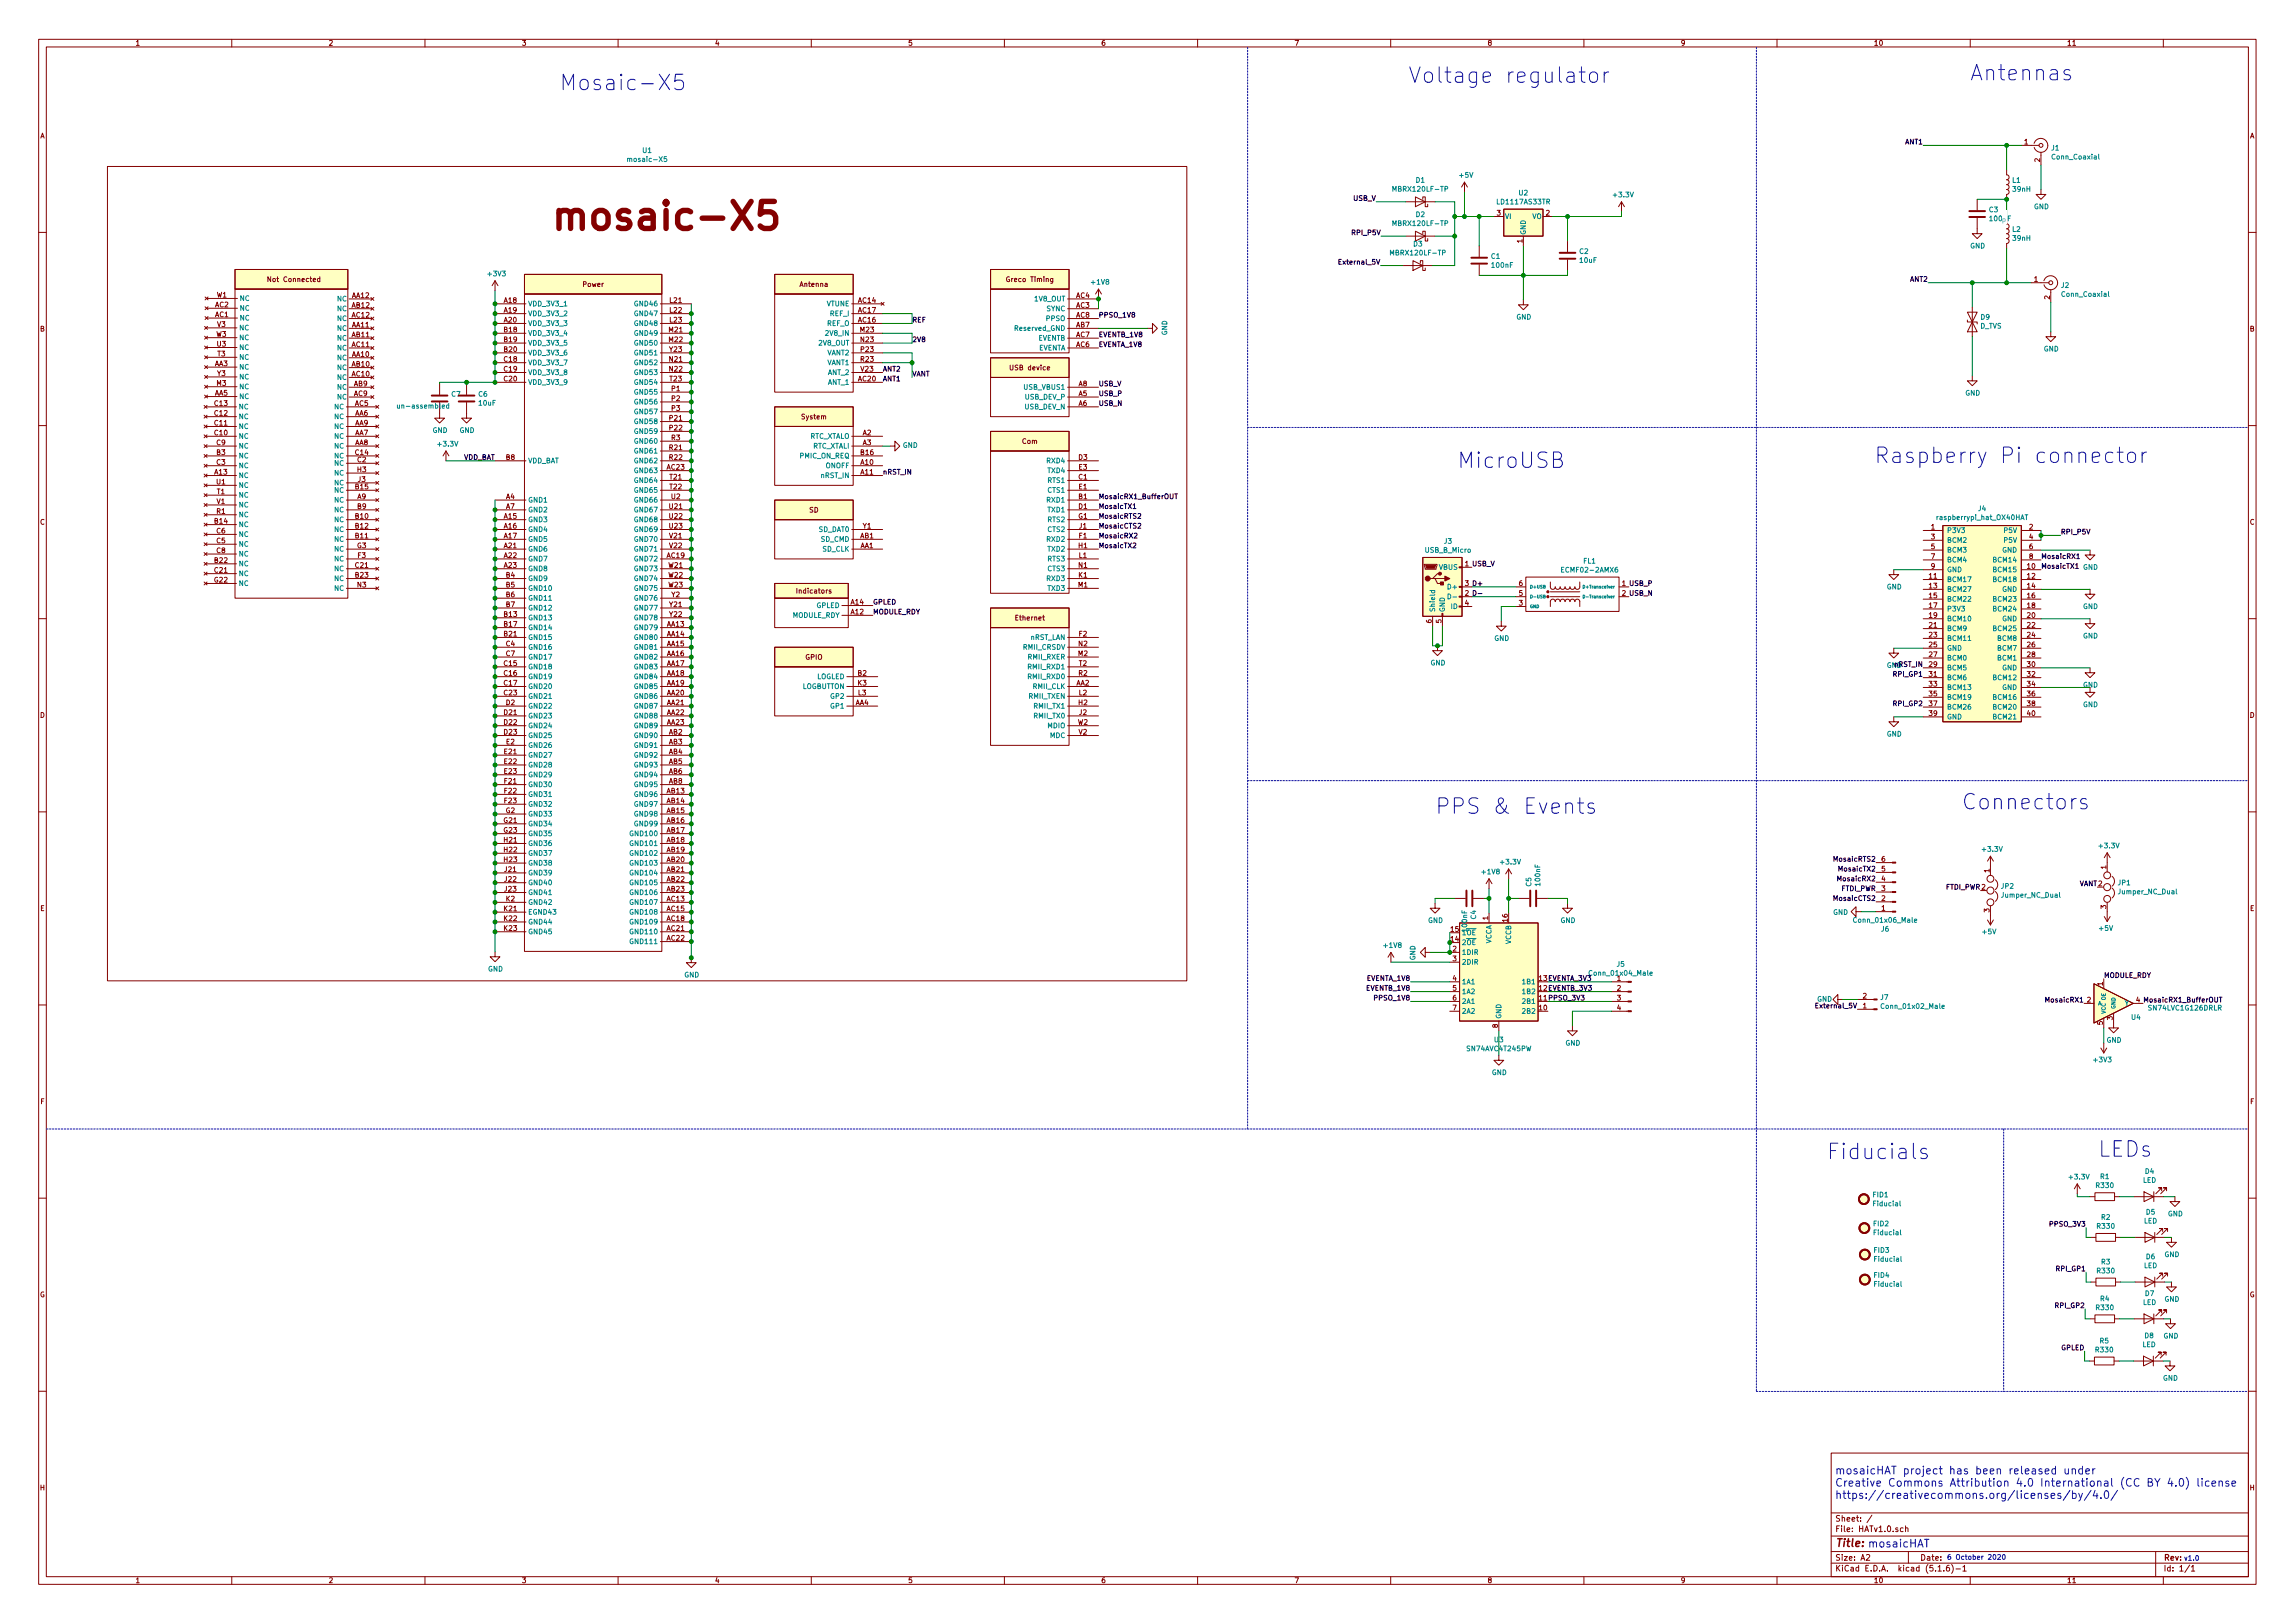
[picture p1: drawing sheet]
<svg xmlns="http://www.w3.org/2000/svg" width="594mm" height="420mm" viewBox="0 0 594 420" stroke-linecap="round" stroke-linejoin="round" font-family="sans-serif">
<defs><g id="words">
<text font-size="9.8" fill="#840000" x="148.2" y="59.5">mosaic-X5</text>
<g font-size="5.6" fill="#0000c2">
<text x="144.8" y="23.4">Mosaic-X5</text>
<text x="364.5" y="21.5">Voltage regulator</text>
<text x="509.9" y="20.9">Antennas</text>
<text x="485.1" y="119.9">Raspberry Pi connector</text>
<text x="377.2" y="121.2">MicroUSB</text>
<text x="507.7" y="209.6">Connectors</text>
<text x="371.5" y="210.7">PPS &amp; Events</text>
<text x="543.1" y="299.5">LEDs</text>
<text x="472.8" y="300.1">Fiducials</text>
</g>
<g font-size="2.8" fill="#0000c2">
<text x="475" y="381.7">mosaicHAT project has been released under</text>
<text x="475" y="384.9">Creative Commons Attribution 4.0 International (CC BY 4.0) license</text>
<text x="475" y="388">https://creativecommons.org/licenses/by/4.0/</text>
<text x="475" y="400.4">Title: mosaicHAT</text>
</g>
<g font-size="2.1" fill="#840000">
<text x="475" y="393.9">Sheet: /</text>
<text x="475" y="396.6">File: HATv1.0.sch</text>
<text x="475" y="406.8">KiCad E.D.A. kicad (5.1.6)-1</text>
<text x="475" y="404">Size: A2</text>
<text x="497" y="404">Date:</text>
<text x="560" y="404">Rev:</text>
<text x="560" y="406.8">Id: 1/1</text>
</g>
<g font-size="1.8" fill="#840000">
<text x="35" y="11.8">1</text>
<text x="85" y="11.8">2</text>
<text x="135" y="11.8">3</text>
<text x="185" y="11.8">4</text>
<text x="235" y="11.8">5</text>
<text x="285" y="11.8">6</text>
<text x="335" y="11.8">7</text>
<text x="385" y="11.8">8</text>
<text x="435" y="11.8">9</text>
<text x="485" y="11.8">10</text>
<text x="535" y="11.8">11</text>
<text x="10.4" y="35.8">A</text>
<text x="582.4" y="35.8">A</text>
<text x="524" y="37.4">1</text>
<text x="528.1" y="41.9" transform="rotate(-90 528.1 41.9)">2</text>
<text x="387.5" y="55.8">3</text>
<text x="400.2" y="55.8">2</text>
<text x="394.1" y="62.9" transform="rotate(-90 394.1 62.9)">1</text>
<text x="56.1" y="77">W1</text>
<text x="69.8" y="73">Not Connected</text>
<text x="91.1" y="77.1">AA12</text>
<text x="150.9" y="74.3">Power</text>
<text x="207.2" y="74.3">Antenna</text>
<text x="260.9" y="73">Greco Timing</text>
<text x="278.6" y="77.1">AC4</text>
<text x="526.6" y="72.9">1</text>
<text x="530.6" y="77.5" transform="rotate(-90 530.6 77.5)">2</text>
<text x="55.7" y="82.1">AC1</text>
<text x="55.7" y="79.5">AC2</text>
<text x="91.1" y="79.7">AB12</text>
<text x="91.1" y="82.2">AC12</text>
<text x="130.5" y="78.4">A18</text>
<text x="130.5" y="80.9">A19</text>
<text x="130.5" y="83.5">A20</text>
<text x="173.4" y="78.4">L21</text>
<text x="173.4" y="80.9">L22</text>
<text x="173.4" y="83.5">L23</text>
<text x="222.2" y="78.4">AC14</text>
<text x="222.2" y="83.5">AC16</text>
<text x="222.2" y="80.9">AC17</text>
<text x="278.6" y="79.7">AC3</text>
<text x="278.6" y="82.2">AC8</text>
<text x="10.4" y="85.8">B</text>
<text x="56" y="87.2">W3</text>
<text x="56.2" y="89.7">U3</text>
<text x="56.3" y="84.6">V3</text>
<text x="91.1" y="84.8">AA11</text>
<text x="91.1" y="87.3">AB11</text>
<text x="91.1" y="89.8">AC11</text>
<text x="130.5" y="86">B18</text>
<text x="130.5" y="88.6">B19</text>
<text x="173.2" y="86">M21</text>
<text x="173.2" y="88.6">M22</text>
<text x="222.8" y="86">M23</text>
<text x="222.8" y="88.6">N23</text>
<text x="278.6" y="84.8">AB7</text>
<text x="278.6" y="89.8">AC6</text>
<text x="278.6" y="87.3">AC7</text>
<text x="582.4" y="85.8">B</text>
<text x="55.6" y="94.8">AA3</text>
<text x="56.3" y="92.2">T3</text>
<text x="91.1" y="92.4">AA10</text>
<text x="91.1" y="94.9">AB10</text>
<text x="130.5" y="91.1">B20</text>
<text x="130.5" y="93.6">C18</text>
<text x="173.3" y="93.6">N21</text>
<text x="173.4" y="91.1">Y23</text>
<text x="222.8" y="93.6">R23</text>
<text x="222.9" y="91.1">P23</text>
<text x="261.7" y="95.9">USB device</text>
<text x="56.1" y="99.9">M3</text>
<text x="56.3" y="97.3">Y3</text>
<text x="91.1" y="97.5">AC10</text>
<text x="91.6" y="100">AB9</text>
<text x="130.5" y="96.2">C19</text>
<text x="130.5" y="98.7">C20</text>
<text x="173.3" y="96.2">N22</text>
<text x="173.4" y="98.7">T23</text>
<text x="173.9" y="101.3">P1</text>
<text x="222.2" y="98.7">AC20</text>
<text x="222.9" y="96.2">V23</text>
<text x="279.2" y="100">A8</text>
<text x="55.6" y="102.4">AA5</text>
<text x="55.6" y="107.6">C12</text>
<text x="55.6" y="105.1">C13</text>
<text x="91.6" y="102.5">AC9</text>
<text x="91.9" y="107.6">AA6</text>
<text x="91.9" y="105.1">AC5</text>
<text x="173.9" y="103.8">P2</text>
<text x="173.9" y="106.3">P3</text>
<text x="279.2" y="102.5">A5</text>
<text x="279.2" y="105.1">A6</text>
<text x="55.6" y="112.7">C10</text>
<text x="55.6" y="110.2">C11</text>
<text x="91.9" y="112.7">AA7</text>
<text x="91.9" y="110.2">AA9</text>
<text x="173.4" y="108.9">P21</text>
<text x="173.4" y="111.4">P22</text>
<text x="173.8" y="114">R3</text>
<text x="207.5" y="108.6">System</text>
<text x="223.3" y="112.7">A2</text>
<text x="56.1" y="117.8">B3</text>
<text x="56.1" y="115.2">C9</text>
<text x="91.9" y="115.2">AA8</text>
<text x="92" y="117.8">C14</text>
<text x="92.5" y="119.7">C2</text>
<text x="131" y="119">B8</text>
<text x="173.3" y="116.5">R21</text>
<text x="173.3" y="119">R22</text>
<text x="222.8" y="117.8">B16</text>
<text x="223.3" y="115.2">A3</text>
<text x="264.6" y="114.9">Com</text>
<text x="279.2" y="119">D3</text>
<text x="55.6" y="122.9">A13</text>
<text x="56.1" y="120.3">C3</text>
<text x="56.1" y="125.4">U1</text>
<text x="92.5" y="122.2">H3</text>
<text x="92.7" y="124.8">J3</text>
<text x="172.7" y="121.6">AC23</text>
<text x="173.4" y="124.1">T21</text>
<text x="222.8" y="120.3">A10</text>
<text x="222.8" y="122.9">A11</text>
<text x="279.2" y="124.1">C1</text>
<text x="279.3" y="121.6">E3</text>
<text x="56.1" y="130.5">V1</text>
<text x="56.2" y="127.9">T1</text>
<text x="92" y="126.7">B15</text>
<text x="92.5" y="129.2">A9</text>
<text x="92.5" y="131.7">B9</text>
<text x="131" y="129.2">A4</text>
<text x="131" y="131.7">A7</text>
<text x="173.3" y="131.7">U21</text>
<text x="173.4" y="126.7">T22</text>
<text x="173.8" y="129.2">U2</text>
<text x="279.2" y="129.2">B1</text>
<text x="279.2" y="131.7">D1</text>
<text x="279.3" y="126.7">E1</text>
<text x="10.4" y="135.8">C</text>
<text x="55.6" y="135.6">B14</text>
<text x="56.1" y="133">R1</text>
<text x="92" y="134.3">B10</text>
<text x="92" y="136.8">B12</text>
<text x="130.5" y="134.3">A15</text>
<text x="130.5" y="136.8">A16</text>
<text x="173.3" y="134.3">U22</text>
<text x="173.3" y="136.8">U23</text>
<text x="209.5" y="132.7">SD</text>
<text x="223.4" y="136.8">Y1</text>
<text x="279.2" y="134.3">G1</text>
<text x="279.4" y="136.8">J1</text>
<text x="499.9" y="137.1">1</text>
<text x="525.3" y="137.1">2</text>
<text x="582.4" y="135.8">C</text>
<text x="56.1" y="140.6">C5</text>
<text x="56.1" y="138.1">C6</text>
<text x="56.1" y="143.2">C8</text>
<text x="92" y="139.4">B11</text>
<text x="92.5" y="141.9">G3</text>
<text x="130.5" y="139.4">A17</text>
<text x="130.5" y="141.9">A21</text>
<text x="173.4" y="139.4">V21</text>
<text x="173.4" y="141.9">V22</text>
<text x="222.7" y="141.9">AA1</text>
<text x="222.7" y="139.4">AB1</text>
<text x="279.2" y="141.9">H1</text>
<text x="279.3" y="139.4">F1</text>
<text x="499.9" y="139.6">3</text>
<text x="499.9" y="142.2">5</text>
<text x="525.3" y="139.6">4</text>
<text x="525.3" y="142.2">6</text>
<text x="55.6" y="145.7">B22</text>
<text x="55.6" y="148.3">C21</text>
<text x="92" y="149.5">B23</text>
<text x="92" y="147">C21</text>
<text x="92.6" y="144.4">F3</text>
<text x="130.5" y="144.4">A22</text>
<text x="130.5" y="147">A23</text>
<text x="131" y="149.5">B4</text>
<text x="172.7" y="144.4">AC19</text>
<text x="173.1" y="147">W21</text>
<text x="173.1" y="149.5">W22</text>
<text x="279.2" y="149.5">K1</text>
<text x="279.2" y="147">N1</text>
<text x="279.3" y="144.4">L1</text>
<text x="499.4" y="149.8">11</text>
<text x="499.9" y="144.7">7</text>
<text x="499.9" y="147.2">9</text>
<text x="524.8" y="147.2">10</text>
<text x="524.8" y="149.8">12</text>
<text x="525.3" y="144.7">8</text>
<text x="55.5" y="150.8">G22</text>
<text x="92.5" y="152.1">N3</text>
<text x="131" y="152.1">B5</text>
<text x="131" y="154.6">B6</text>
<text x="173.1" y="152.1">W23</text>
<text x="173.9" y="154.6">Y2</text>
<text x="206.5" y="153.6">Indicators</text>
<text x="279.1" y="152.1">M1</text>
<text x="393.2" y="154.2">5</text>
<text x="393.2" y="151.7">6</text>
<text x="499.4" y="152.3">13</text>
<text x="499.4" y="154.9">15</text>
<text x="524.8" y="152.3">14</text>
<text x="524.8" y="154.9">16</text>
<text x="130.5" y="159.7">B13</text>
<text x="131" y="157.1">B7</text>
<text x="173.4" y="157.1">Y21</text>
<text x="173.4" y="159.7">Y22</text>
<text x="220.3" y="159">A12</text>
<text x="220.3" y="156.5">A14</text>
<text x="263" y="160.6">Ethernet</text>
<text x="370.6" y="161.3" transform="rotate(-90 370.6 161.3)">6</text>
<text x="373.1" y="161.3" transform="rotate(-90 373.1 161.3)">5</text>
<text x="379.2" y="156.8">4</text>
<text x="393.2" y="156.8">3</text>
<text x="499.4" y="157.4">17</text>
<text x="499.4" y="159.9">19</text>
<text x="524.8" y="157.4">18</text>
<text x="524.8" y="159.9">20</text>
<text x="130.5" y="162.2">B17</text>
<text x="130.5" y="164.8">B21</text>
<text x="131" y="167.3">C4</text>
<text x="172.7" y="162.2">AA13</text>
<text x="172.7" y="164.8">AA14</text>
<text x="172.7" y="167.3">AA15</text>
<text x="279.2" y="167.3">N2</text>
<text x="279.3" y="164.8">F2</text>
<text x="499.4" y="162.5">21</text>
<text x="499.4" y="165">23</text>
<text x="499.4" y="167.6">25</text>
<text x="524.8" y="162.5">22</text>
<text x="524.8" y="165">24</text>
<text x="524.8" y="167.6">26</text>
<text x="130.5" y="172.4">C15</text>
<text x="131" y="169.8">C7</text>
<text x="172.7" y="169.8">AA16</text>
<text x="172.7" y="172.4">AA17</text>
<text x="208.5" y="170.8">GPIO</text>
<text x="279.1" y="169.8">M2</text>
<text x="279.3" y="172.4">T2</text>
<text x="499.4" y="170.1">27</text>
<text x="499.4" y="172.6">29</text>
<text x="524.8" y="170.1">28</text>
<text x="524.8" y="172.6">30</text>
<text x="130.5" y="174.9">C16</text>
<text x="130.5" y="177.5">C17</text>
<text x="172.7" y="174.9">AA18</text>
<text x="172.7" y="177.5">AA19</text>
<text x="222.1" y="174.9">B2</text>
<text x="222.1" y="177.5">K3</text>
<text x="278.6" y="177.5">AA2</text>
<text x="279.2" y="174.9">R2</text>
<text x="499.4" y="175.2">31</text>
<text x="499.4" y="177.7">33</text>
<text x="524.8" y="175.2">32</text>
<text x="524.8" y="177.7">34</text>
<text x="10.4" y="185.8">D</text>
<text x="130.5" y="180">C23</text>
<text x="130.5" y="185.1">D21</text>
<text x="131" y="182.5">D2</text>
<text x="172.7" y="180">AA20</text>
<text x="172.7" y="182.5">AA21</text>
<text x="172.7" y="185.1">AA22</text>
<text x="221.4" y="182.5">AA4</text>
<text x="222.2" y="180">L3</text>
<text x="279.2" y="182.5">H2</text>
<text x="279.3" y="180">L2</text>
<text x="279.4" y="185.1">J2</text>
<text x="499.4" y="180.3">35</text>
<text x="499.4" y="182.8">37</text>
<text x="499.4" y="185.3">39</text>
<text x="524.8" y="180.3">36</text>
<text x="524.8" y="182.8">38</text>
<text x="524.8" y="185.3">40</text>
<text x="582.4" y="185.8">D</text>
<text x="130.5" y="187.6">D22</text>
<text x="130.5" y="190.2">D23</text>
<text x="172.7" y="187.6">AA23</text>
<text x="173.2" y="190.2">AB2</text>
<text x="279" y="187.6">W2</text>
<text x="279.3" y="190.2">V2</text>
<text x="130.6" y="195.2">E21</text>
<text x="130.6" y="197.8">E22</text>
<text x="131.1" y="192.7">E2</text>
<text x="173.2" y="192.7">AB3</text>
<text x="173.2" y="195.2">AB4</text>
<text x="173.2" y="197.8">AB5</text>
<text x="130.6" y="200.3">E23</text>
<text x="130.6" y="202.9">F21</text>
<text x="173.2" y="200.3">AB6</text>
<text x="173.2" y="202.9">AB8</text>
<text x="130.6" y="205.4">F22</text>
<text x="130.6" y="207.9">F23</text>
<text x="172.7" y="205.4">AB13</text>
<text x="172.7" y="207.9">AB14</text>
<text x="130.5" y="213">G21</text>
<text x="130.5" y="215.6">G23</text>
<text x="131" y="210.5">G2</text>
<text x="172.7" y="210.5">AB15</text>
<text x="172.7" y="213">AB16</text>
<text x="172.7" y="215.6">AB17</text>
<text x="130.5" y="218.1">H21</text>
<text x="130.5" y="220.6">H22</text>
<text x="172.7" y="218.1">AB18</text>
<text x="172.7" y="220.6">AB19</text>
<text x="130.5" y="223.2">H23</text>
<text x="130.7" y="225.7">J21</text>
<text x="172.7" y="223.2">AB20</text>
<text x="172.7" y="225.7">AB21</text>
<text x="487.1" y="225.6">5</text>
<text x="487.1" y="223.1">6</text>
<text x="515" y="225.9" transform="rotate(-90 515 225.9)">1</text>
<text x="545.2" y="225" transform="rotate(-90 545.2 225)">1</text>
<text x="130.7" y="228.3">J22</text>
<text x="130.7" y="230.8">J23</text>
<text x="131" y="233.3">K2</text>
<text x="172.7" y="228.3">AB22</text>
<text x="172.7" y="230.8">AB23</text>
<text x="172.7" y="233.3">AC13</text>
<text x="487.1" y="233.2">2</text>
<text x="487.1" y="230.7">3</text>
<text x="487.1" y="228.1">4</text>
<text x="10.4" y="235.8">E</text>
<text x="130.5" y="235.9">K21</text>
<text x="130.5" y="238.4">K22</text>
<text x="172.7" y="235.9">AC15</text>
<text x="172.7" y="238.4">AC18</text>
<text x="385.2" y="238.1" transform="rotate(-90 385.2 238.1)">1</text>
<text x="390.3" y="238.6" transform="rotate(-90 390.3 238.6)">16</text>
<text x="487.1" y="235.8">1</text>
<text x="515" y="236.2" transform="rotate(-90 515 236.2)">3</text>
<text x="545.2" y="235.3" transform="rotate(-90 545.2 235.3)">3</text>
<text x="582.4" y="235.8">E</text>
<text x="130.5" y="241">K23</text>
<text x="172.7" y="241">AC21</text>
<text x="172.7" y="243.5">AC22</text>
<text x="375.6" y="243.8">14</text>
<text x="375.6" y="241.2">15</text>
<text x="376.1" y="246.3">2</text>
<text x="376.1" y="248.8">3</text>
<text x="376.1" y="253.9">4</text>
<text x="376.1" y="256.5">5</text>
<text x="418.6" y="256.5">2</text>
<text x="544.3" y="255.2" transform="rotate(-90 544.3 255.2)">1</text>
<text x="376.1" y="259">6</text>
<text x="376.1" y="261.5">7</text>
<text x="398.4" y="261.5">10</text>
<text x="418.6" y="259">3</text>
<text x="418.6" y="261.5">4</text>
<text x="482.2" y="261">1</text>
<text x="482.2" y="258.5">2</text>
<text x="540.3" y="259.5">2</text>
<text x="387.7" y="266.1" transform="rotate(-90 387.7 266.1)">8</text>
<text x="544.3" y="265.3" transform="rotate(-90 544.3 265.3)">5</text>
<text x="546.9" y="264" transform="rotate(-90 546.9 264)">3</text>
<text x="10.5" y="285.8">F</text>
<text x="582.5" y="285.8">F</text>
<text x="10.3" y="335.8">G</text>
<text x="582.3" y="335.8">G</text>
<text x="10.4" y="385.8">H</text>
<text x="582.4" y="385.8">H</text>
<text x="35" y="409.8">1</text>
<text x="85" y="409.8">2</text>
<text x="135" y="409.8">3</text>
<text x="185" y="409.8">4</text>
<text x="235" y="409.8">5</text>
<text x="285" y="409.8">6</text>
<text x="335" y="409.8">7</text>
<text x="385" y="409.8">8</text>
<text x="435" y="409.8">9</text>
<text x="485" y="409.8">10</text>
<text x="535" y="409.8">11</text>
</g>
<g font-size="1.8" fill="#008484">
<text x="163.1" y="41.9">mosaic-X5</text>
<text x="166.4" y="39.6">U1</text>
<text x="531.1" y="39">J1</text>
<text x="531.4" y="41.3">Conn_Coaxial</text>
<text x="366.5" y="47.3">D1</text>
<text x="377.9" y="46">+5V</text>
<text x="521" y="47.3">L1</text>
<text x="361.1" y="49.6">MBRX120LF-TP</text>
<text x="387.8" y="52.9">LD1117AS33TR</text>
<text x="393.2" y="50.6">U2</text>
<text x="417.8" y="51.1">+3.3V</text>
<text x="521.1" y="49.6">39nH</text>
<text x="361.1" y="58.5">MBRX120LF-TP</text>
<text x="366.5" y="56.2">D2</text>
<text x="389.5" y="56.7">VI</text>
<text x="396.6" y="56.7">VO</text>
<text x="514.9" y="54.9">C3</text>
<text x="515.2" y="57.2">100nF</text>
<text x="526.5" y="54.1">GND</text>
<text x="365.9" y="63.8">D3</text>
<text x="395" y="60.9" transform="rotate(-90 395 60.9)">GND</text>
<text x="408.9" y="65.7">C2</text>
<text x="510" y="64.3">GND</text>
<text x="521" y="60">L2</text>
<text x="521.1" y="62.3">39nH</text>
<text x="126.4" y="71.5">+3V3</text>
<text x="360.4" y="66.1">MBRX120LF-TP</text>
<text x="386" y="67">C1</text>
<text x="386.3" y="69.3">100nF</text>
<text x="409" y="68">10uF</text>
<text x="62" y="77.9">NC</text>
<text x="282.7" y="73.7">+1V8</text>
<text x="533.6" y="74.5">J2</text>
<text x="533.9" y="76.8">Conn_Coaxial</text>
<text x="62" y="83">NC</text>
<text x="62" y="80.4">NC</text>
<text x="87.3" y="78">NC</text>
<text x="87.3" y="80.6">NC</text>
<text x="87.3" y="83.1">NC</text>
<text x="136.7" y="79.3">VDD_3V3_1</text>
<text x="136.7" y="81.8">VDD_3V3_2</text>
<text x="164.5" y="79.3">GND46</text>
<text x="164.5" y="81.8">GND47</text>
<text x="214" y="79.3">VTUNE</text>
<text x="215" y="81.8">REF_I</text>
<text x="268" y="78">1V8_OUT</text>
<text x="270.9" y="83.1">PPSO</text>
<text x="270.9" y="80.6">SYNC</text>
<text x="392.5" y="82.7">GND</text>
<text x="512.8" y="82.7">D9</text>
<text x="61.8" y="85.5">NC</text>
<text x="61.8" y="88.1">NC</text>
<text x="87.3" y="85.6">NC</text>
<text x="87.3" y="88.2">NC</text>
<text x="136.7" y="84.4">VDD_3V3_3</text>
<text x="136.7" y="86.9">VDD_3V3_4</text>
<text x="136.7" y="89.5">VDD_3V3_5</text>
<text x="164.5" y="84.4">GND48</text>
<text x="164.5" y="86.9">GND49</text>
<text x="164.5" y="89.5">GND50</text>
<text x="212.1" y="89.5">2V8_OUT</text>
<text x="214.1" y="84.4">REF_O</text>
<text x="214.1" y="86.9">2V8_IN</text>
<text x="263" y="85.6">Reserved_GND</text>
<text x="268.7" y="88.2">EVENTB</text>
<text x="302.1" y="86.8" transform="rotate(-90 302.1 86.8)">GND</text>
<text x="512.5" y="85.1">D_TVS</text>
<text x="61.8" y="95.7">NC</text>
<text x="61.8" y="93.1">NC</text>
<text x="61.8" y="90.6">NC</text>
<text x="87.3" y="93.3">NC</text>
<text x="87.3" y="95.8">NC</text>
<text x="87.3" y="90.7">NC</text>
<text x="136.7" y="92">VDD_3V3_6</text>
<text x="136.7" y="94.5">VDD_3V3_7</text>
<text x="164.5" y="94.5">GND52</text>
<text x="164.5" y="92">GND51</text>
<text x="214.2" y="92">VANT2</text>
<text x="214.2" y="94.5">VANT1</text>
<text x="268.7" y="90.7">EVENTA</text>
<text x="529" y="91">GND</text>
<text x="61.8" y="100.8">NC</text>
<text x="61.8" y="98.2">NC</text>
<text x="87.3" y="100.9">NC</text>
<text x="87.3" y="98.3">NC</text>
<text x="136.7" y="97.1">VDD_3V3_8</text>
<text x="136.7" y="99.6">VDD_3V3_9</text>
<text x="164.5" y="97.1">GND53</text>
<text x="164.5" y="99.6">GND54</text>
<text x="214.4" y="99.6">ANT_1</text>
<text x="214.4" y="97.1">ANT_2</text>
<text x="265.2" y="100.9">USB_VBUS1</text>
<text x="61.7" y="106">NC</text>
<text x="61.8" y="103.3">NC</text>
<text x="86.6" y="106">NC</text>
<text x="87.3" y="103.4">NC</text>
<text x="103.6" y="105.8">un-assembled</text>
<text x="116.9" y="102.7">C7</text>
<text x="123.9" y="102.7">C6</text>
<text x="124" y="105">10uF</text>
<text x="164.5" y="102.2">GND55</text>
<text x="164.5" y="104.7">GND56</text>
<text x="164.5" y="107.2">GND57</text>
<text x="265.2" y="106">USB_DEV_N</text>
<text x="265.3" y="103.4">USB_DEV_P</text>
<text x="508.7" y="102.4">GND</text>
<text x="61.7" y="113.6">NC</text>
<text x="61.7" y="111">NC</text>
<text x="61.7" y="108.5">NC</text>
<text x="86.6" y="108.5">NC</text>
<text x="86.6" y="113.6">NC</text>
<text x="86.6" y="111">NC</text>
<text x="112" y="112.1">GND</text>
<text x="118.9" y="112.1">GND</text>
<text x="164.5" y="109.8">GND58</text>
<text x="164.5" y="112.3">GND59</text>
<text x="209.3" y="113.6">RTC_XTALO</text>
<text x="61.7" y="118.7">NC</text>
<text x="61.7" y="116.1">NC</text>
<text x="86.6" y="116.1">NC</text>
<text x="86.6" y="118.7">NC</text>
<text x="113.5" y="115.6">+3.3V</text>
<text x="136.7" y="119.9">VDD_BAT</text>
<text x="164.5" y="117.4">GND61</text>
<text x="164.5" y="119.9">GND62</text>
<text x="164.5" y="114.9">GND60</text>
<text x="207.1" y="118.7">PMIC_ON_REQ</text>
<text x="210.2" y="116.1">RTC_XTALI</text>
<text x="233.7" y="115.9">GND</text>
<text x="271.1" y="119.9">RXD4</text>
<text x="61.7" y="123.7">NC</text>
<text x="61.7" y="121.2">NC</text>
<text x="86.6" y="120.6">NC</text>
<text x="86.6" y="123.1">NC</text>
<text x="86.6" y="125.6">NC</text>
<text x="164.5" y="122.5">GND63</text>
<text x="164.5" y="125">GND64</text>
<text x="212.6" y="123.7">nRST_IN</text>
<text x="213.8" y="121.2">ONOFF</text>
<text x="271.3" y="125">RTS1</text>
<text x="271.3" y="122.5">TXD4</text>
<text x="61.7" y="128.8">NC</text>
<text x="61.7" y="126.3">NC</text>
<text x="61.7" y="131.4">NC</text>
<text x="86.6" y="130.1">NC</text>
<text x="86.6" y="127.6">NC</text>
<text x="136.7" y="130.1">GND1</text>
<text x="164.5" y="127.6">GND65</text>
<text x="164.5" y="130.1">GND66</text>
<text x="271.1" y="130.1">RXD1</text>
<text x="271.3" y="127.6">CTS1</text>
<text x="61.7" y="136.4">NC</text>
<text x="61.7" y="133.9">NC</text>
<text x="86.6" y="135.2">NC</text>
<text x="86.6" y="137.7">NC</text>
<text x="86.6" y="132.6">NC</text>
<text x="136.7" y="135.2">GND3</text>
<text x="136.7" y="137.7">GND4</text>
<text x="136.7" y="132.6">GND2</text>
<text x="164.5" y="132.6">GND67</text>
<text x="164.5" y="135.2">GND68</text>
<text x="164.5" y="137.7">GND69</text>
<text x="211.9" y="137.7">SD_DAT0</text>
<text x="271.3" y="132.6">TXD1</text>
<text x="271.3" y="135.2">RTS2</text>
<text x="271.3" y="137.7">CTS2</text>
<text x="501.8" y="134.6">raspberrypi_hat_OX40HAT</text>
<text x="503.9" y="138">P3V3</text>
<text x="512.1" y="132.3">J4</text>
<text x="518.9" y="138">P5V</text>
<text x="61.7" y="141.5">NC</text>
<text x="61.7" y="139">NC</text>
<text x="86.6" y="140.3">NC</text>
<text x="86.6" y="142.8">NC</text>
<text x="136.7" y="140.3">GND5</text>
<text x="136.7" y="142.8">GND6</text>
<text x="164.5" y="140.3">GND70</text>
<text x="164.5" y="142.8">GND71</text>
<text x="212.5" y="140.3">SD_CMD</text>
<text x="212.9" y="142.8">SD_CLK</text>
<text x="271.1" y="140.3">RXD2</text>
<text x="271.3" y="142.8">TXD2</text>
<text x="369" y="143.1">USB_B_Micro</text>
<text x="373.9" y="140.8">J3</text>
<text x="503.9" y="140.5">BCM2</text>
<text x="503.9" y="143">BCM3</text>
<text x="518.3" y="143">GND</text>
<text x="518.9" y="140.5">P5V</text>
<text x="61.7" y="146.6">NC</text>
<text x="61.7" y="149.1">NC</text>
<text x="61.7" y="144.1">NC</text>
<text x="86.6" y="147.9">NC</text>
<text x="86.6" y="145.3">NC</text>
<text x="136.7" y="145.3">GND7</text>
<text x="136.7" y="147.9">GND8</text>
<text x="164.5" y="145.3">GND72</text>
<text x="164.5" y="147.9">GND73</text>
<text x="271.3" y="145.3">RTS3</text>
<text x="271.3" y="147.9">CTS3</text>
<text x="372.5" y="147.5">VBUS</text>
<text x="404.7" y="148.2">ECMF02-2AMX6</text>
<text x="409.9" y="145.9">FL1</text>
<text x="503.9" y="145.6">BCM4</text>
<text x="503.9" y="148.1">GND</text>
<text x="516.2" y="148.1">BCM15</text>
<text x="516.2" y="145.6">BCM14</text>
<text x="539.2" y="147.5">GND</text>
<text x="61.7" y="151.7">NC</text>
<text x="86.6" y="150.4">NC</text>
<text x="86.6" y="153">NC</text>
<text x="136.7" y="150.4">GND9</text>
<text x="136.7" y="153">GND10</text>
<text x="136.7" y="155.5">GND11</text>
<text x="164.5" y="150.4">GND74</text>
<text x="164.5" y="153">GND75</text>
<text x="164.5" y="155.5">GND76</text>
<text x="271.1" y="150.4">RXD3</text>
<text x="271.3" y="153">TXD3</text>
<text x="375.1" y="152.6">D+</text>
<text x="488.4" y="152.6">GND</text>
<text x="503.9" y="150.7">BCM17</text>
<text x="503.9" y="153.2">BCM27</text>
<text x="503.9" y="155.7">BCM22</text>
<text x="516.2" y="150.7">BCM18</text>
<text x="516.2" y="155.7">BCM23</text>
<text x="518.3" y="153.2">GND</text>
<text x="136.7" y="160.6">GND13</text>
<text x="136.7" y="158">GND12</text>
<text x="164.5" y="158">GND77</text>
<text x="164.5" y="160.6">GND78</text>
<text x="205.1" y="159.9">MODULE_RDY</text>
<text x="211.3" y="157.4">GPLED</text>
<text x="371.5" y="158.5" transform="rotate(-90 371.5 158.5)">Shield</text>
<text x="374" y="158.5" transform="rotate(-90 374 158.5)">GND</text>
<text x="375.7" y="157.6">ID</text>
<text x="503.9" y="158.3">P3V3</text>
<text x="503.9" y="160.8">BCM10</text>
<text x="516.2" y="158.3">BCM24</text>
<text x="518.3" y="160.8">GND</text>
<text x="539.2" y="157.6">GND</text>
<text x="136.7" y="163.1">GND14</text>
<text x="136.7" y="165.7">GND15</text>
<text x="164.5" y="163.1">GND79</text>
<text x="164.5" y="165.7">GND80</text>
<text x="266.6" y="165.7">nRST_LAN</text>
<text x="386.8" y="165.9">GND</text>
<text x="503.9" y="163.4">BCM9</text>
<text x="503.9" y="165.9">BCM11</text>
<text x="516.2" y="163.4">BCM25</text>
<text x="517.2" y="165.9">BCM8</text>
<text x="539.2" y="165.3">GND</text>
<text x="136.7" y="173.3">GND18</text>
<text x="136.7" y="168.2">GND16</text>
<text x="136.7" y="170.7">GND17</text>
<text x="164.5" y="168.2">GND81</text>
<text x="164.5" y="170.7">GND82</text>
<text x="164.5" y="173.3">GND83</text>
<text x="264.9" y="168.2">RMII_CRSDV</text>
<text x="266.2" y="170.7">RMII_RXER</text>
<text x="266.4" y="173.3">RMII_RXD1</text>
<text x="370.3" y="172.3">GND</text>
<text x="503.9" y="168.4">GND</text>
<text x="503.9" y="171">BCM0</text>
<text x="503.9" y="173.5">BCM5</text>
<text x="517.2" y="168.4">BCM7</text>
<text x="517.2" y="171">BCM1</text>
<text x="518.3" y="173.5">GND</text>
<text x="136.7" y="175.8">GND19</text>
<text x="136.7" y="178.4">GND20</text>
<text x="164.5" y="175.8">GND84</text>
<text x="164.5" y="178.4">GND85</text>
<text x="207.5" y="178.4">LOGBUTTON</text>
<text x="211.3" y="175.8">LOGLED</text>
<text x="266.4" y="175.8">RMII_RXD0</text>
<text x="267.5" y="178.4">RMII_CLK</text>
<text x="503.9" y="176.1">BCM6</text>
<text x="503.9" y="178.6">BCM13</text>
<text x="516.2" y="176.1">BCM12</text>
<text x="518.3" y="178.6">GND</text>
<text x="539.2" y="178">GND</text>
<text x="136.7" y="180.9">GND21</text>
<text x="136.7" y="183.4">GND22</text>
<text x="136.7" y="186">GND23</text>
<text x="164.5" y="180.9">GND86</text>
<text x="164.5" y="183.4">GND87</text>
<text x="164.5" y="186">GND88</text>
<text x="215.2" y="183.4">GP1</text>
<text x="215.2" y="180.9">GP2</text>
<text x="266.4" y="180.9">RMII_TXEN</text>
<text x="267.9" y="183.4">RMII_TX1</text>
<text x="267.9" y="186">RMII_TX0</text>
<text x="503.9" y="181.1">BCM19</text>
<text x="503.9" y="183.7">BCM26</text>
<text x="516.2" y="181.1">BCM16</text>
<text x="516.2" y="183.7">BCM20</text>
<text x="539.2" y="183">GND</text>
<text x="136.7" y="188.5">GND24</text>
<text x="136.7" y="191.1">GND25</text>
<text x="164.5" y="188.5">GND89</text>
<text x="164.5" y="191.1">GND90</text>
<text x="271.2" y="188.5">MDIO</text>
<text x="271.8" y="191.1">MDC</text>
<text x="488.4" y="190.7">GND</text>
<text x="503.9" y="186.2">GND</text>
<text x="516.2" y="186.2">BCM21</text>
<text x="136.7" y="193.6">GND26</text>
<text x="136.7" y="196.1">GND27</text>
<text x="164.5" y="193.6">GND91</text>
<text x="164.5" y="196.1">GND92</text>
<text x="136.7" y="198.7">GND28</text>
<text x="136.7" y="201.2">GND29</text>
<text x="136.7" y="203.8">GND30</text>
<text x="164.5" y="198.7">GND93</text>
<text x="164.5" y="201.2">GND94</text>
<text x="164.5" y="203.8">GND95</text>
<text x="136.7" y="206.3">GND31</text>
<text x="136.7" y="208.8">GND32</text>
<text x="164.5" y="206.3">GND96</text>
<text x="164.5" y="208.8">GND97</text>
<text x="136.7" y="211.4">GND33</text>
<text x="136.7" y="213.9">GND34</text>
<text x="164.5" y="211.4">GND98</text>
<text x="164.5" y="213.9">GND99</text>
<text x="136.7" y="216.5">GND35</text>
<text x="136.7" y="219">GND36</text>
<text x="136.7" y="221.5">GND37</text>
<text x="163.6" y="216.5">GND100</text>
<text x="163.6" y="219">GND101</text>
<text x="163.6" y="221.5">GND102</text>
<text x="513.3" y="220.5">+3.3V</text>
<text x="543.5" y="219.6">+3.3V</text>
<text x="136.7" y="224.1">GND38</text>
<text x="136.7" y="226.6">GND39</text>
<text x="163.6" y="224.1">GND103</text>
<text x="163.6" y="226.6">GND104</text>
<text x="383.7" y="226.3">+1V8</text>
<text x="388.6" y="223.8">+3.3V</text>
<text x="136.7" y="229.2">GND40</text>
<text x="136.7" y="231.7">GND41</text>
<text x="163.6" y="229.2">GND105</text>
<text x="163.6" y="231.7">GND106</text>
<text x="396.4" y="229.5" transform="rotate(-90 396.4 229.5)">C5</text>
<text x="398.7" y="229.2" transform="rotate(-90 398.7 229.2)">100nF</text>
<text x="518.1" y="230.1">JP2</text>
<text x="518.3" y="232.4">Jumper_NC_Dual</text>
<text x="548.3" y="229.2">JP1</text>
<text x="548.6" y="231.5">Jumper_NC_Dual</text>
<text x="136.7" y="234.2">GND42</text>
<text x="136.7" y="236.8">EGND43</text>
<text x="136.7" y="239.3">GND44</text>
<text x="163.6" y="234.2">GND107</text>
<text x="163.6" y="236.8">GND108</text>
<text x="163.6" y="239.3">GND109</text>
<text x="369.6" y="238.9">GND</text>
<text x="382.1" y="237.9" transform="rotate(-90 382.1 237.9)">C4</text>
<text x="403.9" y="238.9">GND</text>
<text x="474.5" y="236.8">GND</text>
<text x="480.3" y="238.9">Conn_01x06_Male</text>
<text x="136.7" y="241.9">GND45</text>
<text x="163.6" y="241.9">GND110</text>
<text x="163.6" y="244.4">GND111</text>
<text x="358.3" y="245.4">+1V8</text>
<text x="378.3" y="244.6">2OE</text>
<text x="378.3" y="242.1">1OE</text>
<text x="379.8" y="241" transform="rotate(-90 379.8 241)">100nF</text>
<text x="386.1" y="244.4" transform="rotate(-90 386.1 244.4)">VCCA</text>
<text x="391.2" y="244.4" transform="rotate(-90 391.2 244.4)">VCCB</text>
<text x="487" y="241.2">J6</text>
<text x="513.3" y="241.9">+5V</text>
<text x="543.5" y="241">+5V</text>
<text x="126.3" y="251.5">GND</text>
<text x="366.4" y="248.6" transform="rotate(-90 366.4 248.6)">GND</text>
<text x="378.3" y="247.2">1DIR</text>
<text x="378.3" y="249.7">2DIR</text>
<text x="418.6" y="250.3">J5</text>
<text x="177.1" y="253">GND</text>
<text x="378.3" y="254.8">1A1</text>
<text x="378.3" y="257.3">1A2</text>
<text x="394.4" y="257.3">1B2</text>
<text x="394.4" y="254.8">1B1</text>
<text x="411.9" y="252.6">Conn_01x04_Male</text>
<text x="418.6" y="253.9">1</text>
<text x="378.3" y="259.9">2A1</text>
<text x="378.3" y="262.4">2A2</text>
<text x="388.6" y="263.8" transform="rotate(-90 388.6 263.8)">GND</text>
<text x="394.4" y="262.4">2B2</text>
<text x="394.4" y="259.9">2B1</text>
<text x="470.4" y="259.3">GND</text>
<text x="486.8" y="258.8">J7</text>
<text x="487.5" y="261.2">Conn_01x02_Male</text>
<text x="550" y="260.4">Y</text>
<text x="551.8" y="264">U4</text>
<text x="556.5" y="261.6">SN74LVC1G126DRLR</text>
<text x="386.9" y="269.8">U3</text>
<text x="545.3" y="269.9">GND</text>
<text x="380" y="272.1">SN74AVC4T245PW</text>
<text x="405.2" y="270.7">GND</text>
<text x="542.1" y="275">+3V3</text>
<text x="386.2" y="278.3">GND</text>
<text x="535.8" y="305.3">+3.3V</text>
<text x="543.7" y="305.2">R1</text>
<text x="555.3" y="303.9">D4</text>
<text x="484.9" y="309.9">FID1</text>
<text x="542.7" y="307.5">R330</text>
<text x="554.7" y="306.2">LED</text>
<text x="485" y="317.4">FID2</text>
<text x="485.1" y="312.3">Fiducial</text>
<text x="544" y="315.8">R2</text>
<text x="554.9" y="316.7">LED</text>
<text x="555.6" y="314.4">D5</text>
<text x="561.2" y="314.9">GND</text>
<text x="485.2" y="319.8">Fiducial</text>
<text x="543" y="318.1">R330</text>
<text x="485.1" y="324.3">FID3</text>
<text x="485.4" y="326.6">Fiducial</text>
<text x="543" y="329.6">R330</text>
<text x="544" y="327.3">R3</text>
<text x="554.9" y="328.3">LED</text>
<text x="555.6" y="326">D6</text>
<text x="560.3" y="325.4">GND</text>
<text x="485.1" y="330.8">FID4</text>
<text x="485.4" y="333.1">Fiducial</text>
<text x="555.3" y="335.5">D7</text>
<text x="542.7" y="339.2">R330</text>
<text x="543.7" y="336.8">R4</text>
<text x="554.7" y="337.8">LED</text>
<text x="560.3" y="337">GND</text>
<text x="543.6" y="347.8">R5</text>
<text x="555.2" y="346.4">D8</text>
<text x="560" y="346.5">GND</text>
<text x="542.6" y="350.1">R330</text>
<text x="554.6" y="348.7">LED</text>
<text x="559.9" y="357.4">GND</text>
</g>
<g font-size="1.8">
<text x="493.2" y="37.4">ANT1</text>
<text x="350.3" y="52">USB_V</text>
<text x="350.2" y="60.9">RPI_P5V</text>
<text x="347.2" y="68.5">External_5V</text>
<text x="494.5" y="72.9">ANT2</text>
<text x="236.1" y="83.5">REF</text>
<text x="284.4" y="82.2">PPSO_1V8</text>
<text x="236.1" y="88.6">2V8</text>
<text x="284.4" y="89.8">EVENTA_1V8</text>
<text x="284.4" y="87.3">EVENTB_1V8</text>
<text x="228.5" y="98.7">ANT1</text>
<text x="228.5" y="96.2">ANT2</text>
<text x="236.1" y="97.5">VANT</text>
<text x="284.4" y="100">USB_V</text>
<text x="284.4" y="105.1">USB_N</text>
<text x="284.4" y="102.5">USB_P</text>
<text x="119.8" y="119">VDD_BAT</text>
<text x="228.5" y="122.9">nRST_IN</text>
<text x="284.4" y="131.7">MosaicTX1</text>
<text x="284.4" y="129.2">MosaicRX1_BufferOUT</text>
<text x="284.4" y="136.8">MosaicCTS2</text>
<text x="284.4" y="134.3">MosaicRTS2</text>
<text x="284.4" y="139.4">MosaicRX2</text>
<text x="284.4" y="141.9">MosaicTX2</text>
<text x="533.4" y="138.3">RPI_P5V</text>
<text x="379.2" y="146.6">1 USB_V</text>
<text x="528.3" y="144.7">MosaicRX1</text>
<text x="528.3" y="147.2">MosaicTX1</text>
<text x="379.2" y="154.2">2 D-</text>
<text x="379.2" y="151.7">3 D+</text>
<text x="419.9" y="151.7">1 USB_P</text>
<text x="419.9" y="154.2">2 USB_N</text>
<text x="225.9" y="156.5">GPLED</text>
<text x="225.9" y="159">MODULE_RDY</text>
<text x="488.4" y="172.9">GND</text>
<text x="490.5" y="172.6">nRST_IN</text>
<text x="490.4" y="175.2">RPI_GP1</text>
<text x="490.4" y="182.8">RPI_GP2</text>
<text x="475.1" y="223.1">MosaicRTS2</text>
<text x="476.4" y="225.6">MosaicTX2</text>
<text x="475.1" y="233.2">MosaicCTS2</text>
<text x="476.2" y="228.1">MosaicRX2</text>
<text x="476.6" y="230.7">FTDI_PWR</text>
<text x="503.7" y="230.3">FTDI_PWR2</text>
<text x="538.1" y="229.4">VANT 2</text>
<text x="353.8" y="256.5">EVENTB_1V8</text>
<text x="353.8" y="253.9">EVENTA_1V8</text>
<text x="398.4" y="256.5">12EVENTB_3V3</text>
<text x="398.4" y="253.9">13EVENTA_3V3</text>
<text x="544.6" y="253.2">MODULE_RDY</text>
<text x="356.1" y="259">PPSO_1V8</text>
<text x="398.4" y="259">11PPSO_3V3</text>
<text x="470.7" y="261">External_5V</text>
<text x="530" y="259.5">MosaicRX1</text>
<text x="553" y="259.5">4 MosaicRX1_BufferOUT</text>
<text x="531" y="317.5">PPSO_3V3</text>
<text x="532.5" y="329.1">RPI_GP1</text>
<text x="532.3" y="338.6">RPI_GP2</text>
<text x="533.5" y="349.5">GPLED</text>
</g>
<text font-size="1.8" fill="#2196f3" x="518.3" y="57.4">p</text>
<g font-size="1.8" fill="#0000c2">
<text x="503.9" y="403.8">6 October 2020</text>
<text x="565.3" y="404">v1.0</text>
</g>
<g font-size="1.4" fill="#008484">
<text x="543.1" y="260.2">A</text>
<text x="545.1" y="262.6" transform="rotate(-90 545.1 262.6)">VCC OE</text>
<text x="547.6" y="261.3" transform="rotate(-90 547.6 261.3)">GND</text>
</g>
<g font-size="1.1" fill="#008484">
<text x="396" y="154.9">D-USB</text>
<text x="396" y="152.3">D+USB</text>
<text x="410.5" y="152.3">D+Transceiver</text>
<text x="410.8" y="154.9">D-Transceiver</text>
<text x="396" y="157.4">GND</text>
</g>
</g></defs>
<g fill="none" stroke="#840000" stroke-width=".26">
<path d="M10 10.2h574v400h-574zM12 12.2h570v396h-570zM60 10.2v2M110 10.2v2M160 10.2v2M210 10.2v2M260 10.2v2M310 10.2v2M360 10.2v2M410 10.2v2M460 10.2v2M510 10.2v2"/>
<path d="M536.5 11.8h.8M560 10.2v2M523.2 37.6h4.6M526.5 37.1a1.8 1.8 0 0 1 2.8-1 1.8 1.8 0 0 1 .1 2.9 1.8 1.8 0 0 1-2.8-.9M528.3 39.4v3.3M27.8 43.1h279.4v210.8h-279.4zM363.9 52.2h7.6M366.4 59.9l2.5 1.2-2.5 1.3zM366.4 51l2.5 1.2-2.5 1.3zM368.3 51.6v-.6h.6v2.5h.7v-.6M379.1 47.2l-.8 1.2M379.1 47.2v2.5"/>
<path d="M379.1 47.2l.8 1.2M386.7 56h2.6M389.3 54.1h10.1v7h-10.1zM399.4 56h2.6M419.7 52.2l-.7 1.3M419.7 52.2v2.6M419.7 52.2l.8 1.3M511.8 56.4v4.1h1.3l-1.3 1.3-1.3-1.3h1.3M511.8 51.6v2.8M519.4 44v1.3l.5 .1 .2 .4-.2 .5-.5 .2 .5 .2 .2 .4-.2 .5-.5 .2 .5 .2 .2 .3-.2 .6-.5 .2 .5 .1 .2 .4-.2 .6-.5 .1v1.3M519.4 56.7v1.3l.5 .1 .2 .4-.2 .5-.5 .2 .5 .2 .2 .4-.2 .5-.5 .2 .5 .2 .2 .3-.2 .6-.5 .2 .5 .1 .2 .4-.2 .6-.5 .1v1.3M528.3 49.1v1.2h1.3l-1.3 1.3-1.3-1.3h1.3"/>
<path d="M10 60.2h2M53.1 79.4l.7 .8M53.1 76.9l.7 .7M53.5 79.8h8M53.5 77.3h8M53.8 79.4l-.7 .8M53.8 76.9l-.7 .7M60.8 69.8h29.2v5h-29.2zM60.8 74.8h29.2v80.1h-29.2zM82.8 72.1h-.4l-.2 .2 .1 .6h.5M82.8 71.6v1.3M90.4 77.4h6"/>
<path d="M90.4 79.9h6M96 77l.8 .8M96 79.5l.8 .8M96.8 77l-.8 .8M96.8 79.5l-.8 .8M128.1 78.7h8M128.1 72.7l-.7 1.3M128.1 72.7v2.5M128.1 72.7l.8 1.3M135.8 71h35.5v5.1h-35.5zM135.8 76.1h35.5v170.2h-35.5zM170.9 78.7h8"/>
<path d="M200.5 71h20.4v5.1h-20.4zM200.5 76.1h20.4v25.4h-20.4zM220.5 78.7h8M228.1 78.3l.8 .7M228.9 78.3l-.8 .7M256.4 69.8h20.3v5h-20.3zM256.4 74.8h20.3v16.6h-20.3zM272.5 72.1v1.1l-.5 .1M272.5 72.1h-.3l-.3 .2 .1 .6h.5M276.4 79.9h8M284.4 74.8v2.6h-8M284.4 74.8l-.8 1.3"/>
<path d="M284.4 74.8l.7 1.3M363.2 68.7h7.6M363.9 61.1h7.6M365.8 67.5l2.5 1.2-2.5 1.3zM367.7 68.1v-.6h.6v2.5h.6v-.6M368.3 60.5v-.6h.6v2.5h.7v-.6M382.9 63.7v2.8M382.9 68.5v2.8M394.3 77.6v1.3h1.3l-1.3 1.3-1.2-1.3h1.2M394.3 61.1v2.6M405.8 62.4v2.8M405.8 67.2v2.8"/>
<path d="M510.5 79.5v7.7M525.8 73.2h4.6M529.1 72.7a1.8 1.8 0 0 1 2-1.3 1.8 1.8 0 0 1 1.5 1.8M530.9 75v3.3M532.6 73.2a1.8 1.8 0 0 1-1.5 1.8 1.8 1.8 0 0 1-2-1.3M582 60.2h2M53 94.7l.7 .7M53 99.7l.7 .8M53 92.1l.7 .8M53 89.6l.7 .7M53 84.5l.7 .8M53 87l.7 .8"/>
<path d="M53 97.2l.7 .8M53.1 82l.7 .7M53.3 95h8M53.3 92.5h8M53.3 90h8M53.3 84.9h8M53.3 87.4h8M53.3 97.6h8M53.5 82.3h8M53.7 94.7l-.7 .7M53.7 99.7l-.7 .8M53.7 92.1l-.7 .8"/>
<path d="M53.7 89.6l-.7 .7M53.7 84.5l-.7 .8M53.7 87l-.7 .8M53.7 97.2l-.7 .8M53.8 82l-.7 .7M90.4 92.6h6M90.4 85h6M90.4 95.2h6M90.4 87.5h6M90.4 97.7h6M90.4 90.1h6M90.4 82.5h6"/>
<path d="M96 92.2l.8 .8M96 84.6l.8 .8M96 94.8l.8 .7M96 87.2l.8 .7M96 99.9l.8 .7M96 97.3l.8 .8M96 89.7l.8 .8M96 82.1l.8 .7M96.8 92.2l-.8 .8M96.8 84.6l-.8 .8M96.8 94.8l-.8 .7M96.8 87.2l-.8 .7"/>
<path d="M96.8 99.9l-.8 .7M96.8 97.3l-.8 .8M96.8 89.7l-.8 .8M96.8 82.1l-.8 .7M113.8 99.4v2.8M120.8 99.4v2.8M128.1 81.2h8M128.1 83.7h8M128.1 99h8M128.1 86.3h8M128.1 88.8h8M128.1 91.4h8"/>
<path d="M128.1 93.9h8M128.1 96.4h8M170.9 81.2h8M170.9 83.7h8M170.9 99h8M170.9 86.3h8M170.9 88.8h8M170.9 91.4h8M170.9 93.9h8M170.9 96.4h8M220.5 81.2h8M220.5 83.7h8"/>
<path d="M220.5 99h8M220.5 86.3h8M220.5 88.8h8M220.5 91.4h8M220.5 93.9h8M220.5 96.4h8M256.4 92.6h20.3v5.1h-20.3zM256.4 97.7h20.3v10.2h-20.3zM271.1 95.3l.6-.1v-.2l-.4-.1-.2 .2v.6h.6M276.4 85h8M276.4 87.5h8M276.4 90.1h8"/>
<path d="M276.4 82.5h8M297.1 85h1.2v-1.3l1.3 1.3-1.3 1.3v-1.3M509.3 82.8v.6h2.5v.5M509.3 80.8h2.5l-2.5 5.1h2.5zM510.5 97.3v1.3h1.3l-1.3 1.3-1.2-1.3h1.2M530.9 85.9v1.3h1.2l-1.2 1.2-1.3-1.2h1.3M10 110.2h2M52.8 117.6l.8 .8M52.8 112.6l.8 .7M52.8 110l.8 .8M52.8 107.5l.8 .7M52.8 104.9l.8 .8"/>
<path d="M52.8 115.1l.8 .8M53 102.3l.7 .7M53.2 112.9h8M53.2 115.5h8M53.2 105.3h8M53.2 107.9h8M53.2 110.4h8M53.2 118h8M53.3 102.7h8M53.3 100.1h8M53.6 117.6l-.8 .8M53.6 112.6l-.8 .7"/>
<path d="M53.6 110l-.8 .8M53.6 107.5l-.8 .7M53.6 104.9l-.8 .8M53.6 115.1l-.8 .8M53.7 102.3l-.7 .7M89.7 112.9h8M89.7 115.5h8M89.7 105.3h8M89.7 107.9h8M89.7 110.4h8M89.7 118h8M89.7 119.9h8"/>
<path d="M90.4 102.8h6M90.4 100.2h6M96 102.4l.8 .8M96.8 102.4l-.8 .8M97.3 107.5l.7 .7M97.3 112.6l.7 .7M97.3 115.1l.7 .8M97.3 110l.7 .8M97.3 104.9l.7 .8M97.3 117.6l.7 .8M97.3 119.5l.7 .8M98 107.5l-.7 .7"/>
<path d="M98 112.6l-.7 .7M98 115.1l-.7 .8M98 110l-.7 .8M98 104.9l-.7 .8M98 117.6l-.7 .8M98 119.5l-.7 .8M113.8 104.2v4h1.3l-1.3 1.3-1.3-1.3h1.3M115.4 116.8l-.7 1.2M115.4 116.8v2.5M115.4 116.8l.8 1.2M120.8 104.2v4h1.2l-1.2 1.3-1.3-1.3h1.3M128.1 119.3h8"/>
<path d="M170.9 119.3h8M170.9 101.5h8M170.9 104.1h8M170.9 109.1h8M170.9 111.7h8M170.9 106.6h8M170.9 116.8h8M170.9 114.2h8M200.5 105.3h20.4v5.1h-20.4zM200.5 110.4h20.4v15.2h-20.4zM220.5 112.9h8M220.5 115.5h8"/>
<path d="M220.5 118h8M230.4 115.5h1.2v-1.3l1.3 1.3-1.3 1.3v-1.3M256.4 111.7h20.3v5.1h-20.3zM256.4 116.8h20.3v36.8h-20.3zM276.4 102.8h8M276.4 105.3h8M276.4 100.2h8M276.4 119.3h8M582 110.2h2M52.8 122.7l.8 .8M52.8 135.4l.8 .8M52.8 120.2l.8 .7"/>
<path d="M52.8 138l.8 .7M52.8 132.9l.8 .7M52.8 127.8l.8 .8M52.8 125.3l.8 .7M52.8 130.3l.8 .8M53.2 120.6h8M53.2 123.1h8M53.2 135.8h8M53.2 138.3h8M53.2 133.3h8M53.2 128.2h8M53.2 125.6h8"/>
<path d="M53.2 130.7h8M53.6 122.7l-.8 .8M53.6 135.4l-.8 .8M53.6 127.8l-.8 .8M53.6 120.2l-.8 .7M53.6 138l-.8 .7M53.6 130.3l-.8 .8M53.6 125.3l-.8 .7M53.6 132.9l-.8 .7M89.7 134.5h8M89.7 137.1h8M89.7 139.6h8"/>
<path d="M89.7 129.5h8M89.7 132h8M89.7 126.9h8M89.7 122.5h8M89.7 125h8M97.3 129.1l.7 .7M97.3 134.2l.7 .7M97.3 139.2l.7 .8M97.3 136.7l.7 .8M97.3 126.5l.7 .8M97.3 131.6l.7 .8M97.3 122.1l.7 .8"/>
<path d="M97.3 124.6l.7 .8M98 129.1l-.7 .7M98 134.2l-.7 .7M98 139.2l-.7 .8M98 136.7l-.7 .8M98 126.5l-.7 .8M98 131.6l-.7 .8M98 122.1l-.7 .8M98 124.6l-.7 .8M128.1 134.5h8M128.1 137.1h8M128.1 139.6h8"/>
<path d="M128.1 129.5h8M128.1 132h8M170.9 134.5h8M170.9 137.1h8M170.9 139.6h8M170.9 129.5h8M170.9 132h8M170.9 121.8h8M170.9 126.9h8M170.9 124.4h8M200.5 129.5h20.4v5h-20.4zM200.5 134.5h20.4v10.2h-20.4z"/>
<path d="M220.5 120.6h8M220.5 123.1h8M220.5 137.1h8M220.5 139.6h8M276.4 134.5h8M276.4 137.1h8M276.4 139.6h8M276.4 129.5h8M276.4 132h8M276.4 121.8h8M276.4 126.9h8M276.4 124.4h8"/>
<path d="M497.8 137.3h5.1M497.8 139.9h5.1M502.9 136.1h20.3v50.8h-20.3zM523.2 137.3h5.1M523.2 139.9h5.1M52.8 145.6l.8 .7M52.8 148.1l.8 .8M52.8 140.5l.8 .8M52.8 143l.8 .8M52.8 150.7l.8 .7M53.2 146h8M53.2 148.5h8"/>
<path d="M53.2 140.9h8M53.2 143.4h8M53.2 151h8M53.6 140.5l-.8 .8M53.6 145.6l-.8 .7M53.6 148.1l-.8 .8M53.6 143l-.8 .8M53.6 150.7l-.8 .7M89.7 149.8h8M89.7 142.2h8M89.7 144.7h8M89.7 147.2h8"/>
<path d="M89.7 152.3h8M97.3 149.4l.7 .8M97.3 146.9l.7 .7M97.3 144.3l.7 .8M97.3 141.8l.7 .7M97.3 151.9l.7 .8M98 149.4l-.7 .8M98 146.9l-.7 .7M98 144.3l-.7 .8M98 141.8l-.7 .7M98 151.9l-.7 .8M128.1 149.8h8"/>
<path d="M128.1 142.2h8M128.1 144.7h8M128.1 147.2h8M128.1 159.9h8M128.1 152.3h8M128.1 154.9h8M128.1 157.4h8M170.9 149.8h8M170.9 142.2h8M170.9 144.7h8M170.9 147.2h8M170.9 159.9h8"/>
<path d="M170.9 152.3h8M170.9 154.9h8M170.9 157.4h8M200.5 151h19.1v3.9h-19.1zM200.5 154.9h19.1v7.6h-19.1zM215.1 152.8l-.5 .1 .5 .3v.3h-.5M217.9 159.3h8M217.9 156.8h8M220.5 142.2h8M256.4 157.4h20.3v5.1h-20.3zM269.9 159.7h.5M270.1 159.3v1.1l.3 .1"/>
<path d="M276.4 149.8h8M276.4 142.2h8M276.4 144.7h8M276.4 147.2h8M276.4 152.3h8M368.3 144.3h10.2v15.3h-10.2zM368.7 146.1h3.3v.2l-.3 1.1h-2.8zM370.8 149.8h.7l.6 1.2h1.3M370.8 159.6v2.5M371.5 149.8h2.5M372.7 148.5h-.6l-1.3 1.3h-.6M373.3 158.8h.2v.8h-.2z"/>
<path d="M373.4 159.6v2.5M377.7 156.9h.8v.2h-.8zM377.7 154.3h.8v.3h-.8zM377.7 151.8h.8v.3h-.8zM377.7 146.7h.8v.3h-.8zM378.5 151.9h2.5M378.5 154.5h2.5M378.5 157h2.5M378.5 146.9h2.5M392.4 151.9h2.6M392.4 154.5h2.6M392.4 157h2.6"/>
<path d="M395 149.4h24.1v8.9h-24.1zM401.3 155.7v1.3zM401.3 154.5h7.6zM401.3 153.2h7.6zM401.3 150.7v1.2zM401.3 151.9l.2 .5 .4 .2 .5-.2 .2-.5 .2 .5 .3 .2 .6-.2 .2-.5 .1 .5 .4 .2 .6-.2 .1-.5 .2 .5 .4 .2 .5-.2 .2-.5 .4 .6h.6l.3-.6 .1 .5 .6 .2 .4-.2 .1-.5M401.3 155.7l.2-.4 .4-.2 .5 .2 .2 .4 .2-.4 .3-.2 .6 .2 .2 .4 .1-.4 .4-.2 .6 .2 .1 .4 .2-.4 .4-.2 .5 .2 .2 .4 .4-.5h.5l.4 .5 .1-.4 .6-.2 .4 .2 .1 .4M408.9 155.7v1.3zM408.9 150.7v1.2zM419.1 151.9h2.5M419.1 154.5h2.5M490.2 147.5v1.3h1.3l-1.3 1.2-1.3-1.2h1.3"/>
<path d="M497.8 147.5h5.1M497.8 150h5.1M497.8 152.6h5.1M497.8 155.1h5.1M497.8 157.6h5.1M497.8 142.4h5.1M497.8 144.9h5.1M523.2 147.5h5.1M523.2 150h5.1M523.2 152.6h5.1M523.2 155.1h5.1M523.2 157.6h5.1"/>
<path d="M523.2 142.4h5.1M523.2 144.9h5.1M541 152.6v1.2h1.3l-1.3 1.3-1.3-1.3h1.3M541 142.4v1.3h1.3l-1.3 1.2-1.3-1.2h1.3M10 160.2h2M128.1 162.5h8M128.1 165h8M128.1 167.6h8M128.1 170.1h8M128.1 172.6h8M128.1 175.2h8M128.1 177.7h8"/>
<path d="M170.9 162.5h8M170.9 165h8M170.9 167.6h8M170.9 170.1h8M170.9 172.6h8M170.9 175.2h8M170.9 177.7h8M200.5 167.6h20.4v5h-20.4zM200.5 172.6h20.4v12.7h-20.4zM219.2 175.2h8M219.2 177.7h8M256.4 162.5h20.3v30.5h-20.3z"/>
<path d="M276.4 165h8M276.4 167.6h8M276.4 170.1h8M276.4 172.6h8M276.4 175.2h8M276.4 177.7h8M372.1 167.2v1.2h1.3l-1.3 1.3-1.3-1.3h1.3M388.6 160.8v1.3h1.3l-1.3 1.3-1.3-1.3h1.3M490.2 167.8v1.3h1.3l-1.3 1.2-1.3-1.2h1.3M497.8 160.2h5.1M497.8 162.7h5.1M497.8 165.3h5.1"/>
<path d="M497.8 167.8h5.1M497.8 170.3h5.1M497.8 172.9h5.1M497.8 175.4h5.1M497.8 178h5.1M523.2 160.2h5.1M523.2 162.7h5.1M523.2 165.3h5.1M523.2 167.8h5.1M523.2 170.3h5.1M523.2 172.9h5.1M523.2 175.4h5.1"/>
<path d="M523.2 178h5.1M541 178v1.2h1.3l-1.3 1.3-1.3-1.3h1.3M541 172.9v1.3h1.3l-1.3 1.2-1.3-1.2h1.3M541 160.2v1.3h1.3l-1.3 1.2-1.3-1.2h1.3M582 160.2h2M128.1 180.3h8M128.1 182.8h8M128.1 185.3h8M128.1 187.9h8M128.1 190.4h8M128.1 193h8M128.1 195.5h8"/>
<path d="M128.1 198h8M170.9 180.3h8M170.9 182.8h8M170.9 185.3h8M170.9 187.9h8M170.9 190.4h8M170.9 193h8M170.9 195.5h8M170.9 198h8M219.2 180.3h8M219.2 182.8h8M276.4 180.3h8"/>
<path d="M276.4 182.8h8M276.4 185.3h8M276.4 187.9h8M276.4 190.4h8M490.2 185.6v1.3h1.3l-1.3 1.2-1.3-1.2h1.3M497.8 180.5h5.1M497.8 183h5.1M497.8 185.6h5.1M523.2 180.5h5.1M523.2 183h5.1M523.2 185.6h5.1M10 210.2h2"/>
<path d="M128.1 205.7h8M128.1 208.2h8M128.1 210.7h8M128.1 213.3h8M128.1 215.8h8M128.1 218.4h8M128.1 200.6h8M128.1 203.1h8M170.9 205.7h8M170.9 208.2h8M170.9 210.7h8M170.9 213.3h8"/>
<path d="M170.9 215.8h8M170.9 218.4h8M170.9 200.6h8M170.9 203.1h8M582 210.2h2M128.1 220.9h8M128.1 223.4h8M128.1 226h8M128.1 228.5h8M128.1 231.1h8M128.1 233.6h8M128.1 236.1h8"/>
<path d="M128.1 238.7h8M170.9 220.9h8M170.9 223.4h8M170.9 226h8M170.9 228.5h8M170.9 231.1h8M170.9 233.6h8M170.9 236.1h8M170.9 238.7h8M371.5 233.8v1.3h1.2l-1.2 1.3-1.3-1.3h1.3M376.6 232.6h2.7M377.8 238.9h20.3v25.4h-20.3z"/>
<path d="M381.4 232.6h2.8M385.4 227.5l-.7 1.3M385.4 227.5v2.5M385.4 236.4v2.5M385.4 227.5l.8 1.3M390.5 225l-.7 1.2M390.5 225v2.5M390.5 225l.8 1.2M393.1 232.6h2.8M397.9 232.6h2.8M405.8 233.8v1.3h1.2l-1.2 1.3-1.3-1.3h1.3M480.4 236v-1.3l-1.2 1.3 1.2 1.3v-1.3h1.3"/>
<path d="M485.6 223.3h4.3M485.6 225.8h4.3M485.6 228.4h4.3M485.6 230.9h4.3M485.6 233.5h4.3M485.6 236h4.3M514.5 238.2l.7 1.2M515.2 221.7v4.9M515.2 234.5v4.9M515.2 221.7l-.7 1.2M515.2 221.7l.8 1.2M516 238.2l-.8 1.2"/>
<path d="M516.5 227.8a1.62 1.62 0 0 1 0 2.5M516.5 230.8a1.62 1.62 0 0 1 0 2.5M544.7 237.3l.8 1.2M545.5 220.8v4.9M545.5 233.6v4.9M545.5 220.8l-.8 1.2M545.5 220.8l.7 1.2M546.2 237.3l-.7 1.2M546.7 226.9a1.62 1.62 0 0 1 0 2.5M546.7 229.9a1.62 1.62 0 0 1 0 2.6M128.1 246.4v1.3h1.3l-1.3 1.3-1.2-1.3h1.2M128.1 241.2h8"/>
<path d="M170.9 241.2h8M170.9 243.8h8M178.9 247.9v1.3h1.3l-1.3 1.3-1.2-1.3h1.2M360 246.5l-.7 1.3M360 246.5v2.6M360 246.5l.8 1.3M368.9 246.5v-1.2l-1.2 1.2 1.2 1.3v-1.3h1.3M375.3 246.5h2.5M375.3 249.1h2.5M375.3 254.2h2.5M375.3 256.7h2.5M375.3 259.2h2.5"/>
<path d="M417.2 254.2h4.2M417.2 256.7h4.2M417.2 259.2h4.2M475.7 258.7v-1.2l-1.2 1.2 1.2 1.3v-1.3h1.3M480.8 258.7h4.2M539.5 259.8h2.5M542 254.7l10.2 5.1-10.2 5zM544.6 253.4v2.5M552.2 259.8h2.5M10 260.2h2M375.3 261.8h2.5M388 273.2v1.3h1.3l-1.3 1.3-1.3-1.3h1.3"/>
<path d="M388 264.3v2.6M407 265.6v1.3h1.3l-1.3 1.2-1.2-1.2h1.2M417.2 261.8h4.2M480.8 261.3h4.2M543.8 271.3l.8 1.3M544.6 263.6v2.5M544.6 270v2.6M545.3 271.3l-.7 1.3M547.1 262.3v3.8h1.3l-1.3 1.3-1.3-1.3h1.3M582 260.2h2M10 310.2h2M537.7 306.5l-.7 1.3"/>
<path d="M537.7 306.5v2.5M537.7 306.5l.8 1.3M541 309.8h1.3M542.3 308.8h5.1v2h-5.1zM542.5 319.3h5.1v2.1h-5.1zM547.4 309.8h1.2M552.4 309.8h7.7M555 308.5l2.5 1.3-2.5 1.3zM555.2 319.1l2.6 1.2-2.6 1.3zM557.5 308.5v2.6M557.8 319.1v2.5M559.6 308.3v-.8h-.8h.8l-1.6 1.5"/>
<path d="M559.8 318.8v-.7h-.7h.7l-1.5 1.5M560.8 308.3v-.8h-.7h.7l-1.5 1.5M561.1 318.8v-.7h-.8h.8l-1.5 1.5M563 309.8v1.3h1.3l-1.3 1.2-1.3-1.2h1.3M582 310.2h2M541.3 331.9h1.2M541.3 320.3h1.2M542.5 330.9h5.1v2h-5.1zM547.6 331.9h1.3M547.6 320.3h1.3M552.7 331.9h7.6M552.7 320.3h7.6"/>
<path d="M555.2 330.6l2.6 1.3-2.6 1.3zM557.8 330.6v2.6M559.6 339.9v-.8h-.8h.8l-1.6 1.6M559.8 330.4v-.8h-.7h.7l-1.5 1.5M560.8 339.9v-.8h-.7h.7l-1.5 1.6M561.1 330.4v-.8h-.8h.8l-1.5 1.5M562.1 320.3v1.3h1.3l-1.3 1.3-1.3-1.3h1.3M562.1 331.9v1.3h1.3l-1.3 1.2-1.3-1.2h1.3M540.9 352.3h1.3M541 341.4h1.3M542.2 351.3h5v2.1h-5zM542.3 340.4h5.1v2h-5.1z"/>
<path d="M547.2 352.3h1.3M547.4 341.4h1.2M552.3 352.3h7.6M552.4 341.4h7.7M554.9 351.1l2.5 1.2-2.5 1.3zM555 340.1l2.5 1.3-2.5 1.3zM557.4 351.1v2.5M557.5 340.1v2.6M559.4 350.8v-.7h-.7h.7l-1.5 1.5M560.7 350.8v-.7h-.8h.8l-1.5 1.5M561.7 352.3v1.3h1.3l-1.3 1.3-1.2-1.3h1.2M561.8 341.4v1.3h1.3l-1.3 1.3-1.2-1.3h1.2"/>
<path d="M10 360.2h2M474 376.2h108v32h-108zM582 360.2h2M474 397.7h108M474 391.7h108M484.6 392.2l-1.3 2M492.6 395.6l-.4-.1-.3 .3 .1 .6h.6M493.3 395.6h.5l.1 .9M493.3 395v1.5M60 408.2v2M110 408.2v2M160 408.2v2"/>
<path d="M210 408.2v2M260 408.2v2M310 408.2v2M360 408.2v2M410 408.2v2M460 408.2v2M474 404.7h108M474 401.7h108M483.1 402.6l.6-.2 .3 .5-.9 1h.9M494 401.7v3M501.7 406.7h.8M503.2 406.6v.1"/>
<path d="M504.5 405.2l-.4 .1-.2 .3-.1 .8 .3 .3 .5-.1-.1-.7-.4-.1-.3 .3M505.2 405a1.71 1.71 0 0 1 0 2.3M506.3 406.2h1.2M508.1 405.7l.4-.5v1.5M508.1 406.7h.9M510 408.2v2M536.5 409.7h.8M558 401.7v6.5M560 408.2v2M566.8 405.1l-1.2 2M567.3 405.7l.4-.5v1.5M567.3 406.7h.8"/>
<circle cx="528.3" cy="37.6" r=".51"/>
<circle cx="530.9" cy="73.2" r=".51"/>
<circle cx="515.2" cy="233.6" r=".89"/>
<circle cx="515.2" cy="227.5" r=".89"/>
<circle cx="515.2" cy="230.5" r=".91"/>
<circle cx="545.5" cy="232.7" r=".89"/>
<circle cx="545.5" cy="226.6" r=".89"/>
<circle cx="545.5" cy="229.7" r=".91"/>
</g>
<g fill="none" stroke="#840000" stroke-width=".51">
<path d="M509.8 56.2h4M509.8 54.7h4M380.9 68.2h4M380.9 66.7h4M403.7 67h4.1M403.7 65.4h4.1M111.8 103.9h4M111.8 102.4h4M118.7 103.9h4.1M118.7 102.4h4.1M379.6 230.5v4.1M381.1 230.5v4.1"/>
<path d="M396.1 230.5v4.1M397.6 230.5v4.1"/>
<circle cx="482.5" cy="310.4" r="1.27"/>
<circle cx="482.6" cy="317.9" r="1.27"/>
<circle cx="482.7" cy="331.3" r="1.27"/>
<circle cx="482.7" cy="324.8" r="1.27"/>
</g>
<g fill="#840000" stroke="#840000" stroke-width=".26">
<path d="M372.9 150.7h.7v.7h-.7z"/>
<path d="M374 149.1l1.3 .7-1.3 .6z"/>
<path d="M369.1 146.3h2.5l-.3 .8h-2z"/>
<path d="M485 258.6h.9v.3h-.9z"/>
<path d="M485 261.2h.9v.2h-.9z"/>
<path d="M421.4 261.7h.9v.2h-.9z"/>
<path d="M421.4 259.1h.9v.3h-.9z"/>
<path d="M421.4 256.6h.9v.2h-.9z"/>
<path d="M421.4 254h.9v.3h-.9z"/>
<path d="M489.9 223.2h.8v.2h-.8z"/>
<path d="M489.9 225.7h.8v.3h-.8z"/>
<path d="M489.9 228.3h.8v.2h-.8z"/>
<path d="M489.9 230.8h.8v.3h-.8z"/>
<path d="M489.9 233.3h.8v.3h-.8z"/>
<path d="M489.9 235.9h.8v.2h-.8z"/>
<circle cx="400.7" cy="153.2" r=".28"/>
<circle cx="400.7" cy="154.5" r=".28"/>
<circle cx="369.6" cy="149.8" r=".63"/>
<circle cx="372.7" cy="148.5" r=".38"/>
</g>
<g fill="none" stroke="#008484" stroke-width=".26">
<path d="M543.3 39.9v1.1l.1 .2M162.5 41.1l.4-.1 .1 .8M162.5 41v.8M172.5 40.6h-.5l-.1 .6 .5-.2 .2 .6-.2 .2-.5-.1M360.6 58.4v-1.3l.4 1 .4-1v1.3M360.6 49.5v-1.2l.4 .9 .4-.9v1.2M374 57.8h.6l.1-.5-.7-.2v1.3M374 48.9h.6l.1-.5-.7-.1v1.2M146 79.2h.8M359.9 66v-1.2l.4 .9 .5-.9v1.2M373.4 65.4h.6l.1-.5-.7-.1v1.2M545.8 75.5v1.1l.2 .2"/>
<path d="M102.9 104.8v.8h.5M116.2 104.9l-.4-.1-.2 .3 .1 .5h.5M116.2 104.4v1.3M523.1 134.5l.4-1.2 .5 1.2M523.2 134.2h.6M524.2 133.3h.7M524.6 133.3v1.2M370.1 152.9h1.3M370.6 152.9v.4l.2 .2 .5-.1v-.5M374.8 153.8a.64 .64 0 0 1 .7 .6 .64 .64 0 0 1-.7 .6zM376.1 154.6h1M399.6 154.4h.3v-.3l-.3-.1v.8h.3l.1-.2-.2-.2"/>
<path d="M404.2 147.5h.4M404.8 146.9h-.6v1.2h.6M409.8 151.5a.4 .4 0 0 1 .4 .4 .4 .4 0 0 1-.4 .4zM409.8 154a.4 .4 0 0 1 .4 .4 .4 .4 0 0 1-.4 .4zM418.7 146.9l-.5 .1-.1 .4v.6l.6 .1v-.7l-.4-.1-.2 .3M509.4 165.8h.8M495.6 238.3l.6-.1-.1-.2-.4-.1-.1 .2v.6h.5M533.1 231v1.1l.2 .2M563.3 230.1v1.1l.2 .2M427.1 252.1l.6-.1v-.3h-.4l-.2 .1 .1 .6h.5M502.7 260.6l.6-.1v-.2l-.4-.1-.2 .2 .1 .6h.5M491.8 310.9v1.1l.2 .2"/>
<path d="M491.9 318.4v1.1l.2 .2M492.1 325.3v1.1l.2 .1M492.1 331.7v1.1l.2 .2"/>
</g>
<g fill="#ffffc2" stroke="#ffffc2" stroke-width=".26">
<path d="M368.3 144.3h10.2v15.3h-10.2z"/>
<path d="M389.3 54.1h10.1v7h-10.1z"/>
<path d="M377.8 238.9h20.3v25.4h-20.3z"/>
<path d="M60.8 69.8h29.2v5h-29.2z"/>
<path d="M200.5 151h19.1v3.9h-19.1z"/>
<path d="M135.8 71h35.5v5.1h-35.5z"/>
<path d="M200.5 167.6h20.4v5h-20.4z"/>
<path d="M200.5 129.5h20.4v5h-20.4z"/>
<path d="M200.5 105.3h20.4v5.1h-20.4z"/>
<path d="M200.5 71h20.4v5.1h-20.4z"/>
<path d="M256.4 157.4h20.3v5.1h-20.3z"/>
<path d="M256.4 111.7h20.3v5.1h-20.3z"/>
<path d="M256.4 92.6h20.3v5.1h-20.3z"/>
<path d="M256.4 69.8h20.3v5h-20.3z"/>
<path d="M542 254.7l10.2 5.1-10.2 5z"/>
<path d="M502.9 136.1h20.3v50.8h-20.3z"/>
<circle cx="482.5" cy="310.4" r="1.27"/>
<circle cx="482.6" cy="317.9" r="1.27"/>
<circle cx="482.7" cy="324.8" r="1.27"/>
<circle cx="482.7" cy="331.3" r="1.27"/>
</g>
<path d="M144.7 55.2a1.72 1.72 0 0 1 3 .3v3.6M144.7 54.5v4.6M200.5 52.1h-3.4l-.3 3.4 1-.7h1.7l.6 .4 .7 1v1.6l-.3 .7-1 .6h-1.7l-1-.6" fill="none" stroke="#840000" stroke-width="1.4"/>
<path d="M323 12.2v280.1M454.7 12.2v348M581.7 110.7h-259.1M581.7 202.1h-259.1M12.1 292.3h569.6M518.7 292.3v67.9M454.7 360.2h127.2" fill="none" stroke="#0000c2" stroke-width=".26" stroke-dasharray=".4 .4"/>
<g fill="none" stroke="#008400" stroke-width=".26">
<path d="M497.8 37.6h25.4M519.4 37.6v6.4M356.2 52.2h7.7M371.5 52.2h5.1v16.5h-5.8M376.6 56h10.1M379.1 49.7v6.3M382.9 56v7.7M405.8 56v6.4M419.7 54.8v1.2h-17.7M511.8 51.6h7.6v5.1M528.3 42.7v6.4M128.1 75.2v23.8"/>
<path d="M178.9 78.7v169.4M284.4 77.4v2.5M357.4 68.7h5.8M357.5 61.1h6.4M371.5 61.1h5.1M394.3 63.7v13.9M405.8 70v1.3h-22.9M499.1 73.2h26.7M510.5 73.2v6.3M519.4 64.3v8.9M530.9 78.3v7.6M120.8 99v.4"/>
<path d="M128.3 99.1l-14.5-.1v.4M228.5 86.3h7.6v2.5h-7.6M228.5 81.2h7.6v2.5h-7.6M228.5 91.4h7.6v6.3M228.5 93.9h7.6M284.4 85h12.7M510.5 87.2v10.1M115.4 119.3h12.7M228.5 115.5h1.9M128.1 129.5v116.9M528.3 138.6h5.1M528.3 137.3v2.6"/>
<path d="M381 151.9h11.4M381 154.5h11.4M392.4 157h-3.8v3.8M490.2 147.5h7.6M528.3 152.6h12.7M528.3 142.4h12.7M370.8 162.1v5.1h2.6v-5.1M490.2 167.8h7.6M528.3 178h12.7M528.3 172.9h12.7M528.3 160.2h12.7M490.2 185.6h7.6"/>
<path d="M376.6 232.6h-5.1v1.2M384.2 232.6h1.2M385.4 230v6.4M390.5 232.6h2.6M390.5 227.5v8.9M400.7 232.6h5.1v1.2M481.7 236h3.9M360 249.1h15.3M365.1 254.2h10.2M365.1 256.7h10.2M365.1 259.2h10.2M375.3 241.5v5h-5.1"/>
<path d="M400.7 254.2h16.5M400.7 256.7h16.5M400.7 259.2h16.5M477 258.7h3.8M388 266.9v6.3M417.2 261.8h-10.2v3.8M544.6 266.1v3.9M537.7 309v.8h3.3M540 317.8v2.5h1.3M548.6 309.8h3.8M560.1 309.8h2.9M539.7 338.9v2.5h1.3"/>
<path d="M540 329.4v2.5h1.3M548.9 320.3h3.8M548.9 331.9h3.8M560.3 320.3h1.8M560.3 331.9h1.8M539.6 349.8v2.5h1.3M548.5 352.3h3.8M548.6 341.4h3.8M559.9 352.3h1.8M560.1 341.4h1.7"/>
</g>
<g fill="none" stroke="#000" stroke-width=".26">
<path d="M346.6 67.8h.4M347.2 67.1h-.6v1.3h.6M293.3 130.8l.4-.4v1.3M293.3 131.7h.7M293.6 138.1l.5-.1 .2 .4-.8 .9h.8M294.6 135.6l.5-.1 .2 .3-.8 .9h.8M294.6 133.1l.5-.2 .2 .4-.8 .9h.8M302.9 127.9v1l.3 .2 .5-.2v-1M304.1 127.9h.7M304.4 127.9v1.2M293.3 140.7l.5-.1 .2 .3-.8 .9h.8M382.6 153.7h1"/>
<path d="M537.3 146.2l.3-.3v1.3M537.3 147.2h.7M537.6 143.7l.3-.4v1.3M537.6 144.6h.7M475.7 228.1v-1.3l.4 .9 .5-.9v1.3M470.6 259.7h-.6v1.3h.6M529.5 259.4v-1.2l.5 .9 .4-.9v1.2M573.3 258.2v1l.3 .2 .4-.2v-1M574.4 258.2h.8M574.8 258.2v1.2M470 260.3h.5"/>
</g>
<g fill="none" stroke="#0000c2" stroke-width=".26">
<path d="M170.7 19.2l2.6 4M173.3 19.2l-2.6 4M176.8 19.2h-1.9l-.2 1.9 .5-.4 1.4 .2 .3 .6-.1 1.3-.6 .4h-1l-.5-.4M408.8 18.6h1.5M409.4 17.3v3.4l.1 .4 .8 .2M411.7 19a1.07 1.07 0 0 1 1-.4 1.07 1.07 0 0 1 .8 .8v1.1a1.08 1.08 0 0 1-1 .8 1.08 1.08 0 0 1-1-.8v-1.1zM415.3 18.6v2.7M416.4 18.6a1.05 1.05 0 0 0-1.1 .8M535.8 18.2l-1-.2-.5 .6 .2 .5 1.3 .4 .2 .4-.2 .6-.4 .2-1.1-.2M402.1 118.9h1.4a.97 .97 0 0 0 .7-.9 .97 .97 0 0 0-.7-1h-1.4v4h1.6a1.06 1.06 0 0 0 .7-1.1 1.06 1.06 0 0 0-.9-1M546.9 117.3l-.4-.2h-.7l-.6 .3-.2 .4v1.2l.4 .5 .4 .2 1.1-.2M548.1 117.1h1.5"/>
<path d="M548.6 115.7v3.5l.2 .3 .8 .2M550.9 117.4a1.09 1.09 0 0 1 1.1-.4 1.09 1.09 0 0 1 .8 .8v1.2a1.08 1.08 0 0 1-1 .8 1.08 1.08 0 0 1-1.1-.8v-1.2zM554.5 117.1v2.6M555.7 117.1a1.05 1.05 0 0 0-1.2 .7M408.4 207.9h1.5M408.9 206.5v3.5l.2 .4 .8 .1M412.5 208.1l-.9-.2-.4 .2-.2 .3 .2 .6 1.3 .4 .2 .4-.2 .6-.3 .1-1.2-.1M540.1 206.9l-1-.2-.3 .2-.2 .4 .2 .6 1.3 .3 .2 .4-.2 .6-.4 .2-1.1-.2M498.7 297.5l-.9-.2-.6 .6 .2 .5 1.3 .4 .2 .4-.2 .6-.4 .1-1.1-.1M532.1 379.6v2M539.1 379.6v2M498.2 398.5h1.1"/>
<path d="M530.9 387.2l1-.1-.1-.4-.6-.1-.3 .3 .1 .9h.8M532.1 380.3l-.6-.1-.4 .4 .2 .9h.8M533.4 386.7l-.5-.1-.2 .3 .1 .3 .6 .1v.5h-.7M534.6 380.2l.1 1.3 .5 .1 .2-.2M535.4 380.2v1.4M535.8 385.8l-1.7 2.6M536.4 380.4l.1-.1a.5 .5 0 0 1 .8 .2v1.1M536.4 380.2v1.4M536.5 386.7l.6-.1 .3 .4-.1 .8h-.8M536.5 385.9v2M538.1 386.6l.5 1.3M539.1 380.3l-.6-.1-.4 .4v.6l.2 .3h.8"/>
<path d="M539.1 386.6l-.7 1.8-.3 .2M539.9 380.9l1-.2-.1-.4-.6-.1-.3 .3 .1 1h.8M541.3 385.8l-1.8 2.6M541.7 380.2v1.4M542.3 380.2l-.6 .4M542.3 385.8l-.5 1.4h1.3M542.8 386.6v1.3M543.8 387.7v.2M544.9 386.1l.3-.2a1.1 1.1 0 0 1 .4 1.9l-.2 .1a1.11 1.11 0 0 1-.5-1.8zM548.1 385.8l-1.7 2.6M561.7 382.6l-.5 1.5h1.3M562.2 383.4v1.4"/>
<path d="M563.2 384.5v.3M564.3 382.9l.3-.2a1.06 1.06 0 0 1 .7 1 1.06 1.06 0 0 1-.7 1.1l-.3-.3-.2-.5zM565.9 382.4a2.29 2.29 0 0 1 0 3.1M569 382.7v1.7l.3 .4M570 382.7v.2M570 383.4v1.4M571.8 383.5l-.5-.1-.4 .4 .2 .8h.7M572.6 384.1l1-.2-.1-.4-.6-.1-.3 .3 .1 .9h.8M574.4 383.6l.1-.1a.48 .48 0 0 1 .8 .2v1.1M574.4 383.4v1.4M576.9 383.5l-.5-.1-.3 .3 .1 .3 .7 .2v.4h-.8M577.8 384.1l.9-.2-.1-.4-.5-.1-.3 .3v.9h.8"/>
<path d="M517.1 402.6l.5-.2 .3 .4-.8 .9h.8M518.5 402.6l.1-.2a.63 .63 0 0 1 .5 .7 .63 .63 0 0 1-.6 .5l-.2-.4z"/>
</g>
<g fill="#008400" stroke="#008400" stroke-width=".26">
<circle cx="178.9" cy="175.2" r=".51"/>
<circle cx="178.9" cy="170.1" r=".51"/>
<circle cx="178.9" cy="172.6" r=".51"/>
<circle cx="178.9" cy="182.8" r=".51"/>
<circle cx="178.9" cy="177.7" r=".51"/>
<circle cx="178.9" cy="180.3" r=".51"/>
<circle cx="178.9" cy="83.7" r=".51"/>
<circle cx="128.1" cy="78.7" r=".51"/>
<circle cx="178.9" cy="247.9" r=".51"/>
<circle cx="405.8" cy="56" r=".51"/>
<circle cx="236.1" cy="93.9" r=".51"/>
<circle cx="128.1" cy="96.4" r=".51"/>
<circle cx="128.1" cy="93.9" r=".51"/>
<circle cx="128.1" cy="91.4" r=".51"/>
<circle cx="128.1" cy="88.8" r=".51"/>
<circle cx="128.1" cy="86.3" r=".51"/>
<circle cx="128.1" cy="83.7" r=".51"/>
<circle cx="128.1" cy="81.2" r=".51"/>
<circle cx="128.1" cy="99" r=".51"/>
<circle cx="178.9" cy="167.6" r=".51"/>
<circle cx="284.4" cy="77.4" r=".51"/>
<circle cx="178.9" cy="243.8" r=".51"/>
<circle cx="128.1" cy="134.5" r=".51"/>
<circle cx="128.1" cy="137.1" r=".51"/>
<circle cx="128.1" cy="139.6" r=".51"/>
<circle cx="128.1" cy="142.2" r=".51"/>
<circle cx="128.1" cy="144.7" r=".51"/>
<circle cx="128.1" cy="147.2" r=".51"/>
<circle cx="128.1" cy="132" r=".51"/>
<circle cx="178.9" cy="162.5" r=".51"/>
<circle cx="178.9" cy="165" r=".51"/>
<circle cx="178.9" cy="96.4" r=".51"/>
<circle cx="178.9" cy="132" r=".51"/>
<circle cx="178.9" cy="129.5" r=".51"/>
<circle cx="178.9" cy="99" r=".51"/>
<circle cx="178.9" cy="126.9" r=".51"/>
<circle cx="178.9" cy="124.4" r=".51"/>
<circle cx="178.9" cy="114.2" r=".51"/>
<circle cx="178.9" cy="119.3" r=".51"/>
<circle cx="178.9" cy="116.8" r=".51"/>
<circle cx="178.9" cy="106.6" r=".51"/>
<circle cx="178.9" cy="111.7" r=".51"/>
<circle cx="178.9" cy="109.1" r=".51"/>
<circle cx="178.9" cy="104.1" r=".51"/>
<circle cx="178.9" cy="101.5" r=".51"/>
<circle cx="178.9" cy="134.5" r=".51"/>
<circle cx="178.9" cy="93.9" r=".51"/>
<circle cx="178.9" cy="88.8" r=".51"/>
<circle cx="178.9" cy="86.3" r=".51"/>
<circle cx="178.9" cy="81.2" r=".51"/>
<circle cx="128.1" cy="241.2" r=".51"/>
<circle cx="128.1" cy="238.7" r=".51"/>
<circle cx="128.1" cy="236.1" r=".51"/>
<circle cx="128.1" cy="233.6" r=".51"/>
<circle cx="128.1" cy="231.1" r=".51"/>
<circle cx="128.1" cy="228.5" r=".51"/>
<circle cx="128.1" cy="226" r=".51"/>
<circle cx="128.1" cy="223.4" r=".51"/>
<circle cx="376.6" cy="61.1" r=".51"/>
<circle cx="519.4" cy="37.6" r=".51"/>
<circle cx="519.4" cy="73.2" r=".51"/>
<circle cx="379.1" cy="56" r=".51"/>
<circle cx="375.3" cy="244" r=".51"/>
<circle cx="375.3" cy="246.5" r=".51"/>
<circle cx="390.5" cy="232.6" r=".51"/>
<circle cx="385.4" cy="232.6" r=".51"/>
<circle cx="510.5" cy="73.2" r=".51"/>
<circle cx="376.6" cy="56" r=".51"/>
<circle cx="519.4" cy="51.6" r=".51"/>
<circle cx="372.1" cy="167.2" r=".51"/>
<circle cx="382.9" cy="56" r=".51"/>
<circle cx="528.3" cy="138.6" r=".51"/>
<circle cx="128.1" cy="220.9" r=".51"/>
<circle cx="120.8" cy="99" r=".51"/>
<circle cx="394.3" cy="71.3" r=".51"/>
<circle cx="178.9" cy="91.4" r=".51"/>
<circle cx="178.9" cy="159.9" r=".51"/>
<circle cx="178.9" cy="157.4" r=".51"/>
<circle cx="178.9" cy="154.9" r=".51"/>
<circle cx="178.9" cy="152.3" r=".51"/>
<circle cx="178.9" cy="149.8" r=".51"/>
<circle cx="178.9" cy="147.2" r=".51"/>
<circle cx="178.9" cy="142.2" r=".51"/>
<circle cx="178.9" cy="139.6" r=".51"/>
<circle cx="178.9" cy="137.1" r=".51"/>
<circle cx="178.9" cy="231.1" r=".51"/>
<circle cx="128.1" cy="162.5" r=".51"/>
<circle cx="128.1" cy="159.9" r=".51"/>
<circle cx="178.9" cy="121.8" r=".51"/>
<circle cx="178.9" cy="241.2" r=".51"/>
<circle cx="178.9" cy="144.7" r=".51"/>
<circle cx="178.9" cy="238.7" r=".51"/>
<circle cx="178.9" cy="236.1" r=".51"/>
<circle cx="178.9" cy="233.6" r=".51"/>
<circle cx="178.9" cy="203.1" r=".51"/>
<circle cx="178.9" cy="200.6" r=".51"/>
<circle cx="178.9" cy="198" r=".51"/>
<circle cx="178.9" cy="195.5" r=".51"/>
<circle cx="178.9" cy="193" r=".51"/>
<circle cx="128.1" cy="165" r=".51"/>
<circle cx="178.9" cy="228.5" r=".51"/>
<circle cx="178.9" cy="226" r=".51"/>
<circle cx="178.9" cy="223.4" r=".51"/>
<circle cx="178.9" cy="190.4" r=".51"/>
<circle cx="178.9" cy="220.9" r=".51"/>
<circle cx="178.9" cy="218.4" r=".51"/>
<circle cx="178.9" cy="215.8" r=".51"/>
<circle cx="178.9" cy="213.3" r=".51"/>
<circle cx="178.9" cy="210.7" r=".51"/>
<circle cx="178.9" cy="208.2" r=".51"/>
<circle cx="178.9" cy="205.7" r=".51"/>
<circle cx="178.9" cy="187.9" r=".51"/>
<circle cx="128.1" cy="187.9" r=".51"/>
<circle cx="128.1" cy="218.4" r=".51"/>
<circle cx="128.1" cy="215.8" r=".51"/>
<circle cx="128.1" cy="213.3" r=".51"/>
<circle cx="128.1" cy="210.7" r=".51"/>
<circle cx="128.1" cy="208.2" r=".51"/>
<circle cx="128.1" cy="205.7" r=".51"/>
<circle cx="128.1" cy="203.1" r=".51"/>
<circle cx="128.1" cy="200.6" r=".51"/>
<circle cx="128.1" cy="198" r=".51"/>
<circle cx="128.1" cy="195.5" r=".51"/>
<circle cx="128.1" cy="193" r=".51"/>
<circle cx="128.1" cy="190.4" r=".51"/>
<circle cx="178.9" cy="185.3" r=".51"/>
<circle cx="128.1" cy="185.3" r=".51"/>
<circle cx="128.1" cy="182.8" r=".51"/>
<circle cx="128.1" cy="170.1" r=".51"/>
<circle cx="128.1" cy="167.6" r=".51"/>
<circle cx="128.1" cy="180.3" r=".51"/>
<circle cx="128.1" cy="177.7" r=".51"/>
<circle cx="128.1" cy="175.2" r=".51"/>
<circle cx="128.1" cy="172.6" r=".51"/>
<circle cx="128.1" cy="157.4" r=".51"/>
<circle cx="128.1" cy="154.9" r=".51"/>
<circle cx="128.1" cy="152.3" r=".51"/>
<circle cx="128.1" cy="149.8" r=".51"/>
</g>
<path d="M518.3 54.4h1v3.5h-1z" fill="#fff"/>
<use href="#words"/>
</svg>
